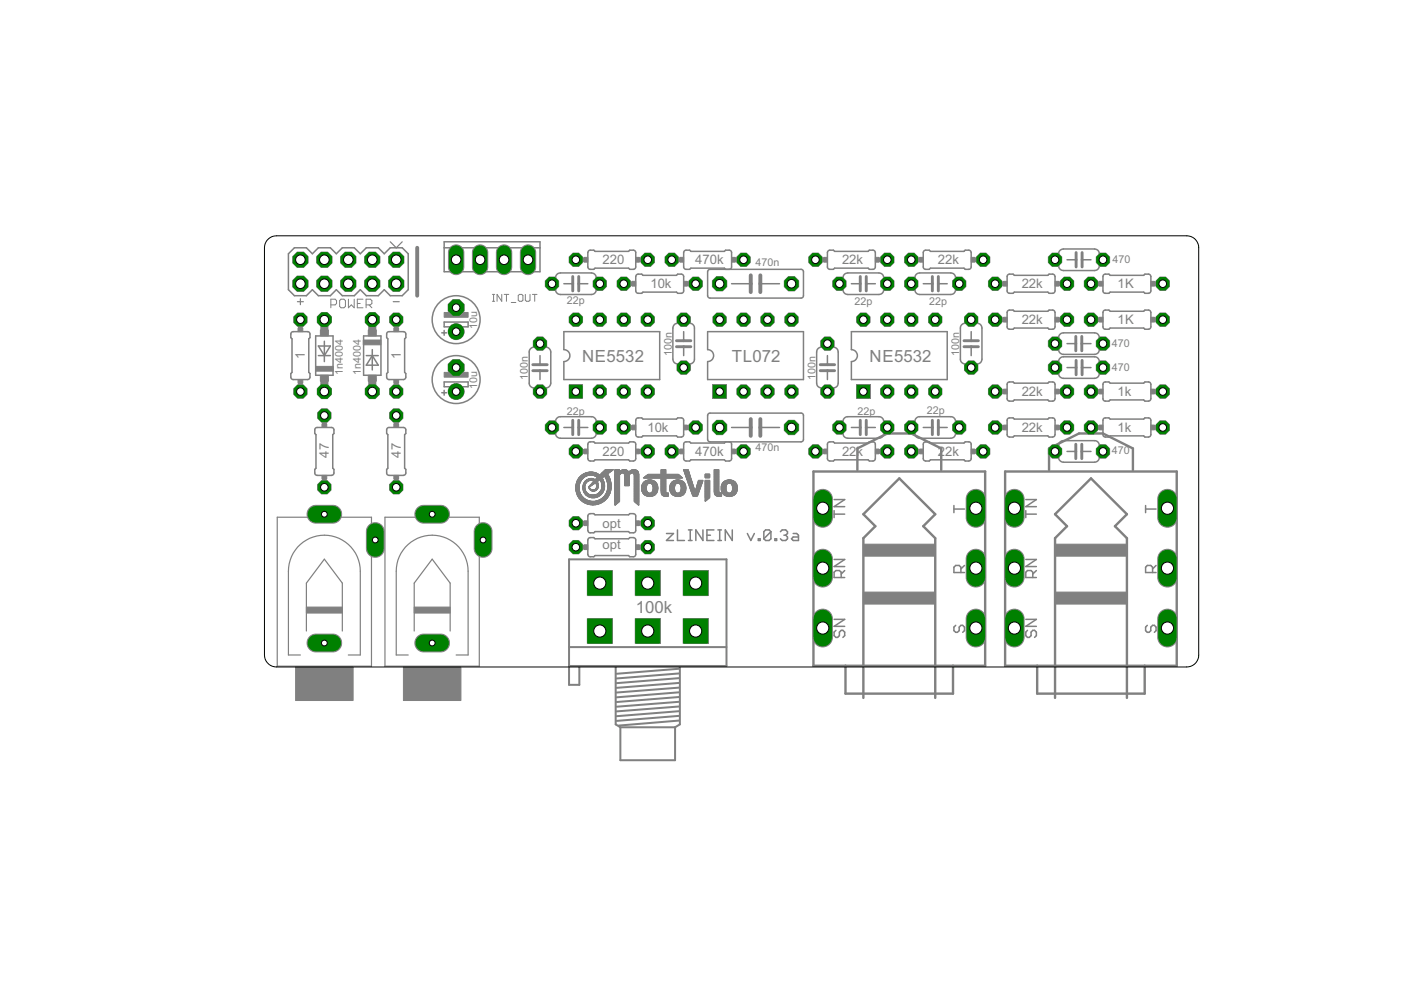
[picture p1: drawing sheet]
<svg xmlns="http://www.w3.org/2000/svg" width="297mm" height="210mm" viewBox="0 0 297 210" stroke-linecap="round" stroke-linejoin="round" font-family="sans-serif">
<defs><g id="words">
<g font-size="4" fill="#808080">
<text x="123.4" y="76.7">NE5532</text>
<text x="155.2" y="76.7">TL072</text>
<text x="184.4" y="76.7">NE5532</text>
<text x="134.8" y="130">100k</text>
</g>
<g font-size="3.1" fill="#808080">
<text x="127.7" y="56">220</text>
<text x="147.4" y="56">470k</text>
<text x="178.5" y="56">22k</text>
<text x="198.8" y="56">22k</text>
<text x="137.9" y="61.1">10k</text>
<text x="216.6" y="61.1">22k</text>
<text x="236.9" y="61.1">1K</text>
<text x="216.6" y="68.7">22k</text>
<text x="236.9" y="68.7">1K</text>
<text x="64.7" y="76.1" transform="rotate(-90 64.7 76.1)">1</text>
<text x="85" y="76.1" transform="rotate(-90 85 76.1)">1</text>
<text x="216.6" y="84">22k</text>
<text x="236.9" y="84">1k</text>
<text x="137.3" y="91.6">10k</text>
<text x="216.6" y="91.6">22k</text>
<text x="236.9" y="91.6">1k</text>
<text x="69.7" y="97.1" transform="rotate(-90 69.7 97.1)">47</text>
<text x="85" y="97.1" transform="rotate(-90 85 97.1)">47</text>
<text x="127.7" y="96.7">220</text>
<text x="147.4" y="96.7">470k</text>
<text x="178.5" y="96.7">22k</text>
<text x="198.8" y="96.7">2</text>
<text x="200.4" y="96.7">2k</text>
<text x="127.7" y="111.9">opt</text>
<text x="127.7" y="116.4">opt</text>
</g>
<g font-size="2.5" fill="#808080">
<text x="160.2" y="56.3">470n</text>
<text x="235.9" y="55.7">470</text>
<text x="120.2" y="64.5">22p</text>
<text x="181.1" y="64.6">22p</text>
<text x="197" y="64.6">22p</text>
<text x="101.1" y="69.7" transform="rotate(-90 101.1 69.7)">10u</text>
<text x="142.4" y="75.4" transform="rotate(-90 142.4 75.4)">100n</text>
<text x="203.4" y="75.4" transform="rotate(-90 203.4 75.4)">100n</text>
<text x="235.7" y="73.5">470</text>
<text x="72.7" y="79.5" transform="rotate(-90 72.7 79.5)">1n4004</text>
<text x="76.5" y="79.5" transform="rotate(-90 76.5 79.5)">1n4004</text>
<text x="101.1" y="82.4" transform="rotate(-90 101.1 82.4)">10u</text>
<text x="111.9" y="80.5" transform="rotate(-90 111.9 80.5)">100n</text>
<text x="172.9" y="80.5" transform="rotate(-90 172.9 80.5)">100n</text>
<text x="235.7" y="78.6">470</text>
<text x="120.2" y="88.1">22p</text>
<text x="181.8" y="88.1">22p</text>
<text x="196.5" y="87.7">22p</text>
<text x="160.2" y="95.7">470n</text>
<text x="235.7" y="96.3">470</text>
</g>
</g></defs>
<g fill="#808080" stroke="#808080" stroke-width=".21">
<path d="M181.6 81.6h2.9v2.8h-2.9z"/>
<path d="M245.9 117.2a2.07 2.07 0 0 1 2.2-.7 2.07 2.07 0 0 1 1.5 1.8v4.3a2.06 2.06 0 0 1-2.1 1.9 2.06 2.06 0 0 1-2-1.9v-4.3z"/>
<path d="M213.5 117.2a2.07 2.07 0 0 1 2.2-.7 2.07 2.07 0 0 1 1.4 1.8v4.3a2.06 2.06 0 0 1-2 1.9 2.06 2.06 0 0 1-2.1-1.9v-4.3z"/>
<path d="M245.9 129.9a2.07 2.07 0 0 1 2.2-.7 2.07 2.07 0 0 1 1.5 1.8v4.3a2.06 2.06 0 0 1-2.1 1.9 2.06 2.06 0 0 1-2-1.9v-4.3z"/>
<path d="M213.5 129.9a2.07 2.07 0 0 1 2.2-.7 2.07 2.07 0 0 1 1.4 1.8v4.3a2.06 2.06 0 0 1-2 1.9 2.06 2.06 0 0 1-2.1-1.9v-4.3z"/>
<path d="M245.9 104.5a2.07 2.07 0 0 1 2.2-.7 2.07 2.07 0 0 1 1.5 1.8v4.3a2.06 2.06 0 0 1-2.1 1.9 2.06 2.06 0 0 1-2-1.9v-4.3z"/>
<path d="M213.5 104.5a2.07 2.07 0 0 1 2.2-.7 2.07 2.07 0 0 1 1.4 1.8v4.3a2.06 2.06 0 0 1-2 1.9 2.06 2.06 0 0 1-2.1-1.9v-4.3z"/>
<path d="M124.5 131.1h5.3v5.3h-5.3z"/>
<path d="M134.7 131.1h5.3v5.3h-5.3z"/>
<path d="M144.8 131.1h5.3v5.3h-5.3z"/>
<path d="M124.5 121h5.3v5.3h-5.3z"/>
<path d="M134.7 121h5.3v5.3h-5.3z"/>
<path d="M144.8 121h5.3v5.3h-5.3z"/>
<path d="M95.4 52.5a1.64 1.64 0 0 1 1.8-.5 1.64 1.64 0 0 1 1.1 1.4v3.4a1.64 1.64 0 0 1-1.6 1.4 1.64 1.64 0 0 1-1.6-1.4v-3.4z"/>
<path d="M100.5 52.5a1.64 1.64 0 0 1 1.8-.5 1.64 1.64 0 0 1 1.1 1.4v3.4a1.64 1.64 0 0 1-1.6 1.4 1.64 1.64 0 0 1-1.6-1.4v-3.4z"/>
<path d="M105.6 52.5a1.64 1.64 0 0 1 1.7-.5 1.64 1.64 0 0 1 1.2 1.4v3.4a1.64 1.64 0 0 1-1.6 1.4 1.64 1.64 0 0 1-1.7-1.4v-3.4z"/>
<path d="M110.7 52.5a1.64 1.64 0 0 1 1.7-.5 1.64 1.64 0 0 1 1.2 1.4v3.4a1.64 1.64 0 0 1-1.6 1.4 1.64 1.64 0 0 1-1.7-1.4v-3.4z"/>
<path d="M205.3 117.2a2.07 2.07 0 0 1 2.2-.7 2.07 2.07 0 0 1 1.5 1.8v4.3a2.06 2.06 0 0 1-2.1 1.9 2.06 2.06 0 0 1-2-1.9v-4.3z"/>
<path d="M172.8 117.2a2.07 2.07 0 0 1 2.2-.7 2.07 2.07 0 0 1 1.5 1.8v4.3a2.06 2.06 0 0 1-2.1 1.9 2.06 2.06 0 0 1-2-1.9v-4.3z"/>
<path d="M205.3 129.9a2.07 2.07 0 0 1 2.2-.7 2.07 2.07 0 0 1 1.5 1.8v4.3a2.06 2.06 0 0 1-2.1 1.9 2.06 2.06 0 0 1-2-1.9v-4.3z"/>
<path d="M172.8 129.9a2.07 2.07 0 0 1 2.2-.7 2.07 2.07 0 0 1 1.5 1.8v4.3a2.06 2.06 0 0 1-2.1 1.9 2.06 2.06 0 0 1-2-1.9v-4.3z"/>
<path d="M205.3 104.5a2.07 2.07 0 0 1 2.2-.7 2.07 2.07 0 0 1 1.5 1.8v4.3a2.06 2.06 0 0 1-2.1 1.9 2.06 2.06 0 0 1-2-1.9v-4.3z"/>
<path d="M172.8 104.5a2.07 2.07 0 0 1 2.2-.7 2.07 2.07 0 0 1 1.5 1.8v4.3a2.06 2.06 0 0 1-2.1 1.9 2.06 2.06 0 0 1-2-1.9v-4.3z"/>
<path d="M65.5 135.1l.6-.4 .7-.2h3.9a1.89 1.89 0 0 1 1.7 1.8 1.89 1.89 0 0 1-1.7 1.9h-3.9a1.89 1.89 0 0 1-1.3-3.1z"/>
<path d="M65.5 107.8l.6-.4 .7-.3h3.9a1.89 1.89 0 0 1 1.7 1.9 1.89 1.89 0 0 1-1.7 1.9h-3.9a1.89 1.89 0 0 1-1.3-3.1z"/>
<path d="M78.1 111.5a1.89 1.89 0 0 1 2-.6 1.89 1.89 0 0 1 1.3 1.6v4a1.89 1.89 0 0 1-1.8 1.7 1.89 1.89 0 0 1-1.9-1.7v-4z"/>
<path d="M88.4 135.1l.6-.4 .7-.2h3.9a1.89 1.89 0 0 1 1.7 1.8 1.89 1.89 0 0 1-1.7 1.9h-3.9a1.89 1.89 0 0 1-1.3-3.1z"/>
<path d="M88.4 107.8l.6-.4 .7-.3h3.9a1.89 1.89 0 0 1 1.7 1.9 1.89 1.89 0 0 1-1.7 1.9h-3.9a1.89 1.89 0 0 1-1.3-3.1z"/>
<path d="M101 111.5a1.89 1.89 0 0 1 2-.6 1.89 1.89 0 0 1 1.3 1.6v4a1.89 1.89 0 0 1-1.9 1.7 1.89 1.89 0 0 1-1.9-1.7v-4z"/>
<path d="M120.7 81.6h2.8v2.8h-2.8z"/>
<path d="M151.2 81.6h2.8v2.8h-2.8z"/>
<path d="M212.8 82.5h.7v1h-.7z"/>
<path d="M223.7 82.5h.8v1h-.8z"/>
<path d="M233.1 82.5h.7v1h-.7z"/>
<path d="M244 82.5h.8v1h-.8z"/>
<path d="M101.3 54.6h1v1h-1z"/>
<path d="M106.4 54.6h1v1h-1z"/>
<path d="M111.4 54.6h1.1v1h-1.1z"/>
<path d="M96.2 54.6h1v1h-1z"/>
<path d="M233.1 90.1h.7v1h-.7z"/>
<path d="M244 90.1h.8v1h-.8z"/>
<path d="M62.7 141.4h12.2v7.1h-12.2z"/>
<path d="M65 128.7h7.6v1.3h-7.6z"/>
<path d="M85.5 141.4h12.2v7.1h-12.2z"/>
<path d="M87.8 128.7h7.6v1.3h-7.6z"/>
<path d="M123.9 95.2h.7v1h-.7z"/>
<path d="M134.8 95.2h.8v1h-.8z"/>
<path d="M233.1 59.6h.7v1.1h-.7z"/>
<path d="M244 59.6h.8v1.1h-.8z"/>
<path d="M233.1 67.3h.7v1h-.7z"/>
<path d="M244 67.3h.8v1h-.8z"/>
<path d="M212.8 90.1h.7v1h-.7z"/>
<path d="M223.7 90.1h.8v1h-.8z"/>
<path d="M205.9 95.2h.8v1h-.8z"/>
<path d="M195 95.2h.7v1h-.7z"/>
<path d="M174.7 95.2h.7v1h-.7z"/>
<path d="M185.6 95.2h.8v1h-.8z"/>
<path d="M212.8 59.6h.7v1.1h-.7z"/>
<path d="M223.7 59.6h.8v1.1h-.8z"/>
<path d="M212.8 67.3h.7v1h-.7z"/>
<path d="M223.7 67.3h.8v1h-.8z"/>
<path d="M205.9 54.6h.8v1h-.8z"/>
<path d="M195 54.6h.7v1h-.7z"/>
<path d="M174.7 54.6h.7v1h-.7z"/>
<path d="M185.6 54.6h.8v1h-.8z"/>
<path d="M134 90.1h.8v1h-.8z"/>
<path d="M144.9 90.1h.8v1h-.8z"/>
<path d="M123.9 54.6h.7v1h-.7z"/>
<path d="M134.8 54.6h.8v1h-.8z"/>
<path d="M134 59.6h.8v1.1h-.8z"/>
<path d="M144.9 59.6h.8v1.1h-.8z"/>
<path d="M144.2 95.2h.7v1h-.7z"/>
<path d="M155.1 95.2h.8v1h-.8z"/>
<path d="M144.2 54.6h.7v1h-.7z"/>
<path d="M155.1 54.6h.8v1h-.8z"/>
<path d="M68.3 100.8h1v.8h-1z"/>
<path d="M68.3 89.9h1v.7h-1z"/>
<path d="M83.5 100.8h1v.8h-1z"/>
<path d="M83.5 89.9h1v.7h-1z"/>
<path d="M63.2 80.5h1v.7h-1z"/>
<path d="M63.2 69.6h1v.7h-1z"/>
<path d="M83.5 80.5h1v.7h-1z"/>
<path d="M83.5 69.6h1v.7h-1z"/>
<path d="M66.9 77.7h3.8v1h-3.8z"/>
<path d="M67.9 70h1.7v1.2h-1.7z"/>
<path d="M67.9 79.6h1.7v1.2h-1.7z"/>
<path d="M77 72.1h3.8v1h-3.8z"/>
<path d="M78.1 79.6h1.7v1.2h-1.7z"/>
<path d="M78.1 70h1.7v1.2h-1.7z"/>
<path d="M130.4 107l.1 .1z"/>
<path d="M135.3 107l.1 .1z"/>
<path d="M125.2 107h1z"/>
<path d="M130.4 107h.2z"/>
<path d="M135.3 107h.1z"/>
<path d="M124.9 107h1.6z"/>
<path d="M130.3 107h.3z"/>
<path d="M135.2 107h.2z"/>
<path d="M124.8 106.9l1.9 .1z"/>
<path d="M130.4 106.9l.2 .1z"/>
<path d="M135.2 106.9l.2 .1z"/>
<path d="M124.6 106.9h2.2z"/>
<path d="M130.3 106.9h.4z"/>
<path d="M135.1 106.9h.3z"/>
<path d="M124.5 106.8l2.5 .1z"/>
<path d="M130.4 106.8l.3 .1z"/>
<path d="M135.1 106.8l.3 .1z"/>
<path d="M124.4 106.8h2.7z"/>
<path d="M130.4 106.8h.4z"/>
<path d="M135 106.8h.4z"/>
<path d="M124.3 106.7l2.9 .1z"/>
<path d="M130.4 106.7l.4 .1z"/>
<path d="M135 106.7l.4 .1z"/>
<path d="M124.2 106.7l3.1 .1z"/>
<path d="M130.4 106.7l.5 .1z"/>
<path d="M124.1 106.7h3.3z"/>
<path d="M130.4 106.7h.5z"/>
<path d="M134.9 106.7h.5z"/>
<path d="M124 106.6l3.4 .1z"/>
<path d="M130.4 106.6l.6 .1z"/>
<path d="M134.8 106.6l.6 .1z"/>
<path d="M124 106.6h3.5z"/>
<path d="M130.4 106.6h.6z"/>
<path d="M134.8 106.6h.6z"/>
<path d="M123.9 106.6h3.7z"/>
<path d="M130.4 106.6h.7z"/>
<path d="M123.8 106.5l3.9 .1z"/>
<path d="M130.4 106.5l.7 .1z"/>
<path d="M134.7 106.5l.7 .1z"/>
<path d="M123.7 106.5h4z"/>
<path d="M130.4 106.5h.8z"/>
<path d="M134.7 106.5h.7z"/>
<path d="M123.7 106.4l4.1 .1z"/>
<path d="M130.4 106.4l.8 .1z"/>
<path d="M134.6 106.4l.8 .1z"/>
<path d="M123.6 106.4h4.2z"/>
<path d="M130.3 106.4h.9z"/>
<path d="M134.6 106.4h.8z"/>
<path d="M123.5 106.4h4.4z"/>
<path d="M130.4 106.4h.9z"/>
<path d="M134.5 106.4h.9z"/>
<path d="M123.5 106.3l4.5 .1z"/>
<path d="M130.3 106.3l1.1 .1z"/>
<path d="M134.5 106.3l.9 .1z"/>
<path d="M123.4 106.3h4.6z"/>
<path d="M130.4 106.3h1z"/>
<path d="M134.5 106.3h.9z"/>
<path d="M123.4 106.2l1.9 .1z"/>
<path d="M126.2 106.2l1.9 .1z"/>
<path d="M130.3 106.2l1.1 .1z"/>
<path d="M134.5 106.2l.9 .1z"/>
<path d="M123.4 106.2h1.7z"/>
<path d="M126.4 106.2h1.7z"/>
<path d="M130.4 106.2h1z"/>
<path d="M134.5 106.2h.9z"/>
<path d="M149.5 106.2h.1z"/>
<path d="M123.3 106.2h1.6z"/>
<path d="M126.6 106.2h1.6z"/>
<path d="M130.3 106.2h1.1z"/>
<path d="M149.5 106.2h.2z"/>
<path d="M123.3 106.1l1.5 .1z"/>
<path d="M126.7 106.1l1.5 .1z"/>
<path d="M130.4 106.1l1 .1z"/>
<path d="M134.5 106.1l.9 .1z"/>
<path d="M149.5 106.1l.2 .1z"/>
<path d="M123.2 106.1h1.4z"/>
<path d="M126.8 106.1h1.5z"/>
<path d="M130.3 106.1h1.1z"/>
<path d="M134.5 106.1h.9z"/>
<path d="M149.5 106.1h.3z"/>
<path d="M123.2 106l1.4 .1z"/>
<path d="M126.9 106l1.4 .1z"/>
<path d="M130.4 106l1 .1z"/>
<path d="M134.5 106l.9 .1z"/>
<path d="M149.5 106l.3 .1z"/>
<path d="M123.1 106h1.3z"/>
<path d="M127 106h1.4z"/>
<path d="M130.3 106h1.1z"/>
<path d="M134.5 106h.9z"/>
<path d="M149.5 106h.4z"/>
<path d="M127.1 106h1.3z"/>
<path d="M130.4 106h1z"/>
<path d="M123 105.9l1.3 .1z"/>
<path d="M127.2 105.9l1.2 .1z"/>
<path d="M130.3 105.9l1.1 .1z"/>
<path d="M134.5 105.9l.9 .1z"/>
<path d="M149.5 105.9l.4 .1z"/>
<path d="M123 105.9h1.2z"/>
<path d="M127.3 105.9h1.2z"/>
<path d="M130.4 105.9h1z"/>
<path d="M134.5 105.9h.9z"/>
<path d="M149.5 105.9h.5z"/>
<path d="M123 105.8l1.1 .1z"/>
<path d="M127.3 105.8l1.2 .1z"/>
<path d="M130.3 105.8l1.1 .1z"/>
<path d="M134.5 105.8l.9 .1z"/>
<path d="M149.5 105.8l.5 .1z"/>
<path d="M123 105.8h1.1z"/>
<path d="M127.4 105.8h1.1z"/>
<path d="M130.4 105.8h1z"/>
<path d="M134.5 105.8h.9z"/>
<path d="M149.5 105.8h.6z"/>
<path d="M122.9 105.7l1.1 .1z"/>
<path d="M127.5 105.7l1.1 .1z"/>
<path d="M130.3 105.7l1.1 .1z"/>
<path d="M134.5 105.7l.9 .1z"/>
<path d="M149.5 105.7l.7 .1z"/>
<path d="M122.9 105.7h1.1z"/>
<path d="M127.5 105.7h1.1z"/>
<path d="M130.4 105.7h1z"/>
<path d="M134.5 105.7h.9z"/>
<path d="M149.5 105.7h.7z"/>
<path d="M122.8 105.7h1.1z"/>
<path d="M127.6 105.7h1.1z"/>
<path d="M130.3 105.7h1.1z"/>
<path d="M122.8 105.6l1.1 .1z"/>
<path d="M127.6 105.6l1.1 .1z"/>
<path d="M130.4 105.6l1 .1z"/>
<path d="M134.5 105.6l.9 .1z"/>
<path d="M149.5 105.6l.8 .1z"/>
<path d="M122.7 105.6h1.1z"/>
<path d="M127.7 105.6h1z"/>
<path d="M130.3 105.6h1.1z"/>
<path d="M134.5 105.6h.9z"/>
<path d="M149.5 105.6h.8z"/>
<path d="M127.7 105.6h1.1z"/>
<path d="M130.4 105.6h1z"/>
<path d="M149.5 105.6h.9z"/>
<path d="M122.7 105.5l1 .1z"/>
<path d="M125.4 105.5l.7 .1z"/>
<path d="M127.7 105.5l1.1 .1z"/>
<path d="M130.3 105.5l1.1 .1z"/>
<path d="M134.5 105.5l.9 .1z"/>
<path d="M149.5 105.5l.9 .1z"/>
<path d="M122.7 105.5h1z"/>
<path d="M125.2 105.5h1.1z"/>
<path d="M127.8 105.5h1z"/>
<path d="M130.4 105.5h1z"/>
<path d="M134.5 105.5h.9z"/>
<path d="M149.5 105.5h1z"/>
<path d="M122.7 105.4l1 .1z"/>
<path d="M125.1 105.4l1.4 .1z"/>
<path d="M127.9 105.4l.9 .1z"/>
<path d="M130.3 105.4l1.1 .1z"/>
<path d="M134.5 105.4l.9 .1z"/>
<path d="M149.5 105.4l1 .1z"/>
<path d="M122.6 105.4h1z"/>
<path d="M124.9 105.4h1.7z"/>
<path d="M127.9 105.4h1z"/>
<path d="M130.4 105.4h1z"/>
<path d="M134.5 105.4h.9z"/>
<path d="M149.5 105.4h1z"/>
<path d="M122.6 105.3l1 .1z"/>
<path d="M124.9 105.3l1.8 .1z"/>
<path d="M128 105.3l.9 .1z"/>
<path d="M130.3 105.3l1.1 .1z"/>
<path d="M134.5 105.3l.9 .1z"/>
<path d="M149.5 105.3l1 .1z"/>
<path d="M122.6 105.3h.9z"/>
<path d="M124.8 105.3h2z"/>
<path d="M128 105.3h.9z"/>
<path d="M130.4 105.3h1z"/>
<path d="M134.5 105.3h.9z"/>
<path d="M149.5 105.3h1z"/>
<path d="M124.7 105.3h2.1z"/>
<path d="M128 105.3h1z"/>
<path d="M130.3 105.3h1.1z"/>
<path d="M122.6 105.2l.8 .1z"/>
<path d="M124.6 105.2l2.4 .1z"/>
<path d="M128.1 105.2l.9 .1z"/>
<path d="M130.4 105.2l1 .1z"/>
<path d="M134.5 105.2l.9 .1z"/>
<path d="M149.5 105.2l1 .1z"/>
<path d="M122.5 105.2h.9z"/>
<path d="M124.5 105.2h2.5z"/>
<path d="M128.1 105.2h.9z"/>
<path d="M130.3 105.2h1.1z"/>
<path d="M134.5 105.2h.9z"/>
<path d="M137.3 105.2h.9z"/>
<path d="M140.9 105.2h.6z"/>
<path d="M143.3 105.2h.8z"/>
<path d="M149.5 105.2h1z"/>
<path d="M152.2 105.2h.6z"/>
<path d="M154.2 105.2h.8z"/>
<path d="M124.5 105.2h2.6z"/>
<path d="M128.2 105.2h.9z"/>
<path d="M130.4 105.2h1z"/>
<path d="M137.2 105.2h1.1z"/>
<path d="M140.7 105.2h1z"/>
<path d="M143.1 105.2h1.2z"/>
<path d="M152 105.2h1z"/>
<path d="M154.1 105.2h1.1z"/>
<path d="M122.5 105.1l.9 .1z"/>
<path d="M124.4 105.1l2.7 .1z"/>
<path d="M128.2 105.1l.9 .1z"/>
<path d="M130.3 105.1l1.1 .1z"/>
<path d="M134.5 105.1l.9 .1z"/>
<path d="M137 105.1l1.5 .1z"/>
<path d="M140.6 105.1l1.1 .1z"/>
<path d="M143 105.1l1.4 .1z"/>
<path d="M146.9 105.1l1 .1z"/>
<path d="M149.5 105.1l1 .1z"/>
<path d="M151.9 105.1l1.1 .1z"/>
<path d="M153.9 105.1l1.4 .1z"/>
<path d="M122.5 105.1h.8z"/>
<path d="M124.4 105.1h2.8z"/>
<path d="M128.2 105.1h.9z"/>
<path d="M130.4 105.1h1z"/>
<path d="M134.5 105.1h.9z"/>
<path d="M136.9 105.1h1.7z"/>
<path d="M140.6 105.1h1.1z"/>
<path d="M142.9 105.1h1.7z"/>
<path d="M146.9 105.1h1z"/>
<path d="M149.5 105.1h1z"/>
<path d="M151.8 105.1h1.2z"/>
<path d="M153.8 105.1h1.6z"/>
<path d="M122.4 105l.9 .1z"/>
<path d="M124.4 105l2.8 .1z"/>
<path d="M128.2 105l.9 .1z"/>
<path d="M130.3 105l1.1 .1z"/>
<path d="M134.5 105l.9 .1z"/>
<path d="M136.8 105l1.9 .1z"/>
<path d="M140.5 105l1.2 .1z"/>
<path d="M142.8 105l1.8 .1z"/>
<path d="M146.8 105l1.1 .1z"/>
<path d="M149.5 105l1 .1z"/>
<path d="M151.8 105l1.2 .1z"/>
<path d="M153.7 105l1.8 .1z"/>
<path d="M122.4 105h.9z"/>
<path d="M124.3 105h3z"/>
<path d="M128.3 105h.8z"/>
<path d="M130.4 105h1z"/>
<path d="M134.5 105h.9z"/>
<path d="M136.8 105h1.9z"/>
<path d="M140.4 105h1.3z"/>
<path d="M142.8 105h1.9z"/>
<path d="M146.8 105h1.1z"/>
<path d="M149.5 105h1z"/>
<path d="M151.7 105h1.3z"/>
<path d="M153.6 105h2z"/>
<path d="M122.4 104.9l.8 .1z"/>
<path d="M124.2 104.9l3.1 .1z"/>
<path d="M128.3 104.9l.9 .1z"/>
<path d="M130.3 104.9l1.1 .1z"/>
<path d="M134.5 104.9l.9 .1z"/>
<path d="M136.7 104.9l2.1 .1z"/>
<path d="M140.4 104.9l1.3 .1z"/>
<path d="M142.7 104.9l2.1 .1z"/>
<path d="M146.8 104.9l1.1 .1z"/>
<path d="M149.5 104.9l1 .1z"/>
<path d="M151.7 104.9l1.3 .1z"/>
<path d="M153.6 104.9l2 .1z"/>
<path d="M124.2 104.9l1.1 .1z"/>
<path d="M126.1 104.9l1.3 .1z"/>
<path d="M130.4 104.9l1 .1z"/>
<path d="M136.7 104.9l2.2 .1z"/>
<path d="M142.6 104.9l2.2 .1z"/>
<path d="M146.8 104.9l1.2 .1z"/>
<path d="M151.6 104.9l1.4 .1z"/>
<path d="M153.5 104.9l2.2 .1z"/>
<path d="M122.4 104.9h.8z"/>
<path d="M124.1 104.9h1z"/>
<path d="M126.2 104.9h1.2z"/>
<path d="M128.4 104.9h.8z"/>
<path d="M130.3 104.9h1.1z"/>
<path d="M134.5 104.9h.9z"/>
<path d="M136.6 104.9h2.3z"/>
<path d="M140.3 104.9h1.4z"/>
<path d="M142.6 104.9h2.3z"/>
<path d="M146.8 104.9h1.2z"/>
<path d="M149.5 104.9h1z"/>
<path d="M151.6 104.9h1.4z"/>
<path d="M153.5 104.9h2.3z"/>
<path d="M122.4 104.8l.8 .1z"/>
<path d="M124.2 104.8l.9 .1z"/>
<path d="M126.4 104.8l1.1 .1z"/>
<path d="M128.4 104.8l.8 .1z"/>
<path d="M130.4 104.8l1 .1z"/>
<path d="M134.5 104.8l.9 .1z"/>
<path d="M136.5 104.8l2.5 .1z"/>
<path d="M140.3 104.8l1.4 .1z"/>
<path d="M142.5 104.8l2.4 .1z"/>
<path d="M146.8 104.8l1.2 .1z"/>
<path d="M149.5 104.8l1 .1z"/>
<path d="M151.6 104.8l1.4 .1z"/>
<path d="M153.4 104.8l2.4 .1z"/>
<path d="M122.3 104.8h.8z"/>
<path d="M124.1 104.8h.8z"/>
<path d="M126.5 104.8h1z"/>
<path d="M128.4 104.8h.8z"/>
<path d="M130.3 104.8h1.1z"/>
<path d="M134.5 104.8h.9z"/>
<path d="M136.5 104.8h2.5z"/>
<path d="M140.3 104.8h1.4z"/>
<path d="M142.5 104.8h2.5z"/>
<path d="M146.8 104.8h1.2z"/>
<path d="M149.5 104.8h1z"/>
<path d="M151.6 104.8h1.4z"/>
<path d="M153.4 104.8h2.5z"/>
<path d="M124.1 104.8h.7z"/>
<path d="M126.6 104.8h.9z"/>
<path d="M130.4 104.8h1z"/>
<path d="M122.3 104.7l.8 .1z"/>
<path d="M124 104.7l.8 .1z"/>
<path d="M126.6 104.7l1 .1z"/>
<path d="M128.4 104.7l.8 .1z"/>
<path d="M130.3 104.7l1.1 .1z"/>
<path d="M134.5 104.7l.9 .1z"/>
<path d="M136.4 104.7l2.7 .1z"/>
<path d="M140.3 104.7l1.4 .1z"/>
<path d="M142.4 104.7l2.6 .1z"/>
<path d="M146.7 104.7l1.3 .1z"/>
<path d="M149.5 104.7l1 .1z"/>
<path d="M151.5 104.7l1.5 .1z"/>
<path d="M153.3 104.7l2.6 .1z"/>
<path d="M122.3 104.7h.8z"/>
<path d="M124 104.7h.7z"/>
<path d="M126.7 104.7h.9z"/>
<path d="M128.5 104.7h.8z"/>
<path d="M130.4 104.7h1z"/>
<path d="M134.5 104.7h.9z"/>
<path d="M136.4 104.7h2.7z"/>
<path d="M140.2 104.7h1.5z"/>
<path d="M142.4 104.7h2.7z"/>
<path d="M146.7 104.7h1.3z"/>
<path d="M149.5 104.7h1z"/>
<path d="M151.5 104.7h1.5z"/>
<path d="M153.3 104.7h2.7z"/>
<path d="M122.3 104.6l.7 .1z"/>
<path d="M124 104.6l.6 .1z"/>
<path d="M126.7 104.6l.9 .1z"/>
<path d="M128.5 104.6l.8 .1z"/>
<path d="M130.3 104.6l1.1 .1z"/>
<path d="M134.5 104.6l.9 .1z"/>
<path d="M136.4 104.6l2.7 .1z"/>
<path d="M140.2 104.6l1.5 .1z"/>
<path d="M142.4 104.6l2.7 .1z"/>
<path d="M146.7 104.6l1.3 .1z"/>
<path d="M149.5 104.6l1 .1z"/>
<path d="M151.5 104.6l1.5 .1z"/>
<path d="M153.2 104.6l2.8 .1z"/>
<path d="M122.3 104.6h.7z"/>
<path d="M124 104.6h.6z"/>
<path d="M126.8 104.6h.9z"/>
<path d="M128.5 104.6h.8z"/>
<path d="M130.4 104.6h1z"/>
<path d="M134.5 104.6h.9z"/>
<path d="M136.4 104.6h2.7z"/>
<path d="M140.2 104.6h1.5z"/>
<path d="M142.3 104.6h2.8z"/>
<path d="M146.7 104.6h1.4z"/>
<path d="M149.5 104.6h1z"/>
<path d="M151.5 104.6h1.5z"/>
<path d="M153.2 104.6h2.8z"/>
<path d="M122.2 104.6h.8z"/>
<path d="M123.9 104.6h.7z"/>
<path d="M126.9 104.6h.8z"/>
<path d="M130.3 104.6h1.1z"/>
<path d="M136.3 104.6h2.9z"/>
<path d="M142.3 104.6h2.9z"/>
<path d="M122.2 104.5l.8 .1z"/>
<path d="M123.9 104.5l.6 .1z"/>
<path d="M126.9 104.5l.8 .1z"/>
<path d="M128.6 104.5l.8 .1z"/>
<path d="M130.4 104.5l1 .1z"/>
<path d="M134.5 104.5l.9 .1z"/>
<path d="M136.3 104.5l1.3 .1z"/>
<path d="M137.9 104.5l1.3 .1z"/>
<path d="M140.2 104.5l1.2 .1z"/>
<path d="M141.5 104.5l.2 .1z"/>
<path d="M142.3 104.5l1.3 .1z"/>
<path d="M143.9 104.5l1.3 .1z"/>
<path d="M146.7 104.5l1.4 .1z"/>
<path d="M149.5 104.5l1 .1z"/>
<path d="M151.5 104.5l1.5 .1z"/>
<path d="M153.2 104.5l1.3 .1z"/>
<path d="M154.8 104.5l1.3 .1z"/>
<path d="M122.2 104.5h.8z"/>
<path d="M123.8 104.5h.7z"/>
<path d="M127 104.5h.8z"/>
<path d="M128.6 104.5h.8z"/>
<path d="M130.3 104.5h1.1z"/>
<path d="M134.5 104.5h.9z"/>
<path d="M136.3 104.5h1.2z"/>
<path d="M138 104.5h1.2z"/>
<path d="M140.2 104.5h1.1z"/>
<path d="M142.2 104.5h1.2z"/>
<path d="M144 104.5h1.2z"/>
<path d="M146.6 104.5h1.5z"/>
<path d="M149.5 104.5h1z"/>
<path d="M151.5 104.5h1.1z"/>
<path d="M153.1 104.5h1.2z"/>
<path d="M154.9 104.5h1.2z"/>
<path d="M122.2 104.4l.8 .1z"/>
<path d="M123.8 104.4l.6 .1z"/>
<path d="M127 104.4l.8 .1z"/>
<path d="M128.6 104.4l.7 .1z"/>
<path d="M130.4 104.4l1 .1z"/>
<path d="M134.5 104.4l.9 .1z"/>
<path d="M136.2 104.4l1.2 .1z"/>
<path d="M138.1 104.4l1.2 .1z"/>
<path d="M140.2 104.4l1 .1z"/>
<path d="M142.2 104.4l1.1 .1z"/>
<path d="M144.1 104.4l1.1 .1z"/>
<path d="M146.6 104.4l1.5 .1z"/>
<path d="M149.5 104.4l1 .1z"/>
<path d="M151.5 104.4l1 .1z"/>
<path d="M153.1 104.4l1.2 .1z"/>
<path d="M155 104.4l1.1 .1z"/>
<path d="M122.2 104.4h.8z"/>
<path d="M123.8 104.4h.6z"/>
<path d="M127 104.4h.8z"/>
<path d="M128.6 104.4h.7z"/>
<path d="M130.3 104.4h1.1z"/>
<path d="M134.5 104.4h.9z"/>
<path d="M136.2 104.4h1.2z"/>
<path d="M138.2 104.4h1.1z"/>
<path d="M140.2 104.4h1z"/>
<path d="M142.2 104.4h1.1z"/>
<path d="M144.1 104.4h1.1z"/>
<path d="M146.6 104.4h1.5z"/>
<path d="M149.5 104.4h1z"/>
<path d="M151.4 104.4h1.1z"/>
<path d="M153.1 104.4h1.1z"/>
<path d="M155 104.4h1.1z"/>
<path d="M127.1 104.4h.7z"/>
<path d="M128.6 104.4h.8z"/>
<path d="M130.4 104.4h1z"/>
<path d="M136.2 104.4h1.1z"/>
<path d="M144.2 104.4h1.1z"/>
<path d="M146.6 104.4h1.6z"/>
<path d="M151.5 104.4h1z"/>
<path d="M155.1 104.4h1.1z"/>
<path d="M122.2 104.3l.7 .1z"/>
<path d="M123.8 104.3l.5 .1z"/>
<path d="M127.1 104.3l.7 .1z"/>
<path d="M128.6 104.3l.8 .1z"/>
<path d="M130.3 104.3l1.1 .1z"/>
<path d="M134.5 104.3l.9 .1z"/>
<path d="M136.2 104.3l1.1 .1z"/>
<path d="M138.2 104.3l1.1 .1z"/>
<path d="M140.2 104.3l1 .1z"/>
<path d="M142.2 104.3l1.1 .1z"/>
<path d="M144.2 104.3l1.1 .1z"/>
<path d="M146.6 104.3l1.6 .1z"/>
<path d="M149.5 104.3l1 .1z"/>
<path d="M151.4 104.3l1 .1z"/>
<path d="M153 104.3l1.1 .1z"/>
<path d="M155.1 104.3l1.1 .1z"/>
<path d="M122.2 104.3h.7z"/>
<path d="M123.8 104.3h.5z"/>
<path d="M127.1 104.3h.8z"/>
<path d="M128.6 104.3h.8z"/>
<path d="M130.4 104.3h1z"/>
<path d="M134.5 104.3h.9z"/>
<path d="M136.2 104.3h1z"/>
<path d="M138.3 104.3h1z"/>
<path d="M140.2 104.3h1z"/>
<path d="M142.2 104.3h1z"/>
<path d="M144.2 104.3h1.1z"/>
<path d="M146.6 104.3h1.6z"/>
<path d="M149.5 104.3h1z"/>
<path d="M151.4 104.3h1z"/>
<path d="M153 104.3h1.1z"/>
<path d="M155.2 104.3h1z"/>
<path d="M122.2 104.2l.7 .1z"/>
<path d="M123.7 104.2l.6 .1z"/>
<path d="M127.2 104.2l.7 .1z"/>
<path d="M128.7 104.2l.7 .1z"/>
<path d="M130.3 104.2l1.1 .1z"/>
<path d="M134.5 104.2l.9 .1z"/>
<path d="M136.1 104.2l1.1 .1z"/>
<path d="M138.3 104.2l1.1 .1z"/>
<path d="M140.2 104.2l1 .1z"/>
<path d="M142.1 104.2l1.1 .1z"/>
<path d="M144.3 104.2l1 .1z"/>
<path d="M146.6 104.2l1.6 .1z"/>
<path d="M149.5 104.2l1 .1z"/>
<path d="M151.4 104.2l1 .1z"/>
<path d="M153 104.2l1.1 .1z"/>
<path d="M155.2 104.2l1 .1z"/>
<path d="M122.2 104.2h.7z"/>
<path d="M123.7 104.2h.5z"/>
<path d="M127.2 104.2h.7z"/>
<path d="M128.7 104.2h.7z"/>
<path d="M130.4 104.2h1z"/>
<path d="M134.5 104.2h.9z"/>
<path d="M136.1 104.2h1.1z"/>
<path d="M138.3 104.2h1.1z"/>
<path d="M140.2 104.2h1z"/>
<path d="M142.1 104.2h1.1z"/>
<path d="M144.3 104.2h1z"/>
<path d="M146.6 104.2h.8z"/>
<path d="M147.4 104.2h.8z"/>
<path d="M149.5 104.2h1z"/>
<path d="M151.4 104.2h1z"/>
<path d="M153 104.2h1.1z"/>
<path d="M155.2 104.2h1.1z"/>
<path d="M130.3 104.2h1.1z"/>
<path d="M142.1 104.2h1z"/>
<path d="M146.5 104.2h.9z"/>
<path d="M122.2 104.1l.7 .1z"/>
<path d="M123.7 104.1l.5 .1z"/>
<path d="M125.7 104.1l.2 .1z"/>
<path d="M127.3 104.1l.7 .1z"/>
<path d="M128.7 104.1l.8 .1z"/>
<path d="M130.4 104.1l1 .1z"/>
<path d="M134.5 104.1l.9 .1z"/>
<path d="M136.1 104.1l1.1 .1z"/>
<path d="M138.4 104.1l1 .1z"/>
<path d="M140.2 104.1l1 .1z"/>
<path d="M142.1 104.1l1 .1z"/>
<path d="M144.3 104.1l1.1 .1z"/>
<path d="M146.5 104.1l.9 .1z"/>
<path d="M147.4 104.1l.8 .1z"/>
<path d="M149.5 104.1l1 .1z"/>
<path d="M151.4 104.1l1 .1z"/>
<path d="M153 104.1l1 .1z"/>
<path d="M155.2 104.1l1 .1z"/>
<path d="M122.1 104.1h.8z"/>
<path d="M123.7 104.1h.5z"/>
<path d="M125.5 104.1h.6z"/>
<path d="M127.3 104.1h.7z"/>
<path d="M128.7 104.1h.8z"/>
<path d="M130.3 104.1h1.1z"/>
<path d="M134.5 104.1h.9z"/>
<path d="M136.1 104.1h1z"/>
<path d="M138.4 104.1h1z"/>
<path d="M140.1 104.1h1.1z"/>
<path d="M142.1 104.1h1z"/>
<path d="M144.4 104.1h1z"/>
<path d="M146.5 104.1h.8z"/>
<path d="M147.4 104.1h.8z"/>
<path d="M149.5 104.1h1z"/>
<path d="M151.4 104.1h1z"/>
<path d="M153 104.1h1z"/>
<path d="M155.2 104.1h1z"/>
<path d="M122.1 104l.8 .1z"/>
<path d="M123.7 104l.4 .1z"/>
<path d="M125.4 104l.8 .1z"/>
<path d="M127.4 104l.6 .1z"/>
<path d="M128.7 104l.8 .1z"/>
<path d="M130.4 104l1 .1z"/>
<path d="M134.5 104l.9 .1z"/>
<path d="M136.1 104l1 .1z"/>
<path d="M138.4 104l1 .1z"/>
<path d="M140.2 104l1 .1z"/>
<path d="M142.1 104l1 .1z"/>
<path d="M144.4 104l1 .1z"/>
<path d="M146.5 104l.8 .1z"/>
<path d="M147.4 104l.9 .1z"/>
<path d="M149.5 104l1 .1z"/>
<path d="M151.4 104l1 .1z"/>
<path d="M153 104l1 .1z"/>
<path d="M155.3 104l1 .1z"/>
<path d="M122.1 104h.7z"/>
<path d="M123.7 104h.5z"/>
<path d="M125.3 104h1z"/>
<path d="M127.4 104h.6z"/>
<path d="M128.8 104h.7z"/>
<path d="M130.3 104h1.1z"/>
<path d="M134.5 104h.9z"/>
<path d="M136.1 104h1z"/>
<path d="M138.4 104h1z"/>
<path d="M140.1 104h1.1z"/>
<path d="M142 104h1z"/>
<path d="M144.4 104h1z"/>
<path d="M146.5 104h.8z"/>
<path d="M147.4 104h.9z"/>
<path d="M149.5 104h1z"/>
<path d="M151.4 104h1z"/>
<path d="M153 104h1z"/>
<path d="M155.3 104h1z"/>
<path d="M122.1 103.9l.7 .1z"/>
<path d="M123.7 103.9l.4 .1z"/>
<path d="M125.2 103.9l1.2 .1z"/>
<path d="M127.4 103.9l.6 .1z"/>
<path d="M128.8 103.9l.7 .1z"/>
<path d="M130.4 103.9l1 .1z"/>
<path d="M134.5 103.9l.9 .1z"/>
<path d="M136.1 103.9l1 .1z"/>
<path d="M138.4 103.9l1 .1z"/>
<path d="M140.2 103.9l1 .1z"/>
<path d="M142 103.9l1.1 .1z"/>
<path d="M144.4 103.9l1 .1z"/>
<path d="M146.5 103.9l.8 .1z"/>
<path d="M147.5 103.9l.8 .1z"/>
<path d="M149.5 103.9l1 .1z"/>
<path d="M151.4 103.9l1 .1z"/>
<path d="M153 103.9l1 .1z"/>
<path d="M155.3 103.9l1 .1z"/>
<path d="M122.1 103.9h.7z"/>
<path d="M123.7 103.9h.4z"/>
<path d="M125.2 103.9h1.2z"/>
<path d="M127.4 103.9h.6z"/>
<path d="M128.8 103.9h.7z"/>
<path d="M130.3 103.9h1.1z"/>
<path d="M134.5 103.9h.9z"/>
<path d="M136.1 103.9h1z"/>
<path d="M138.4 103.9h1z"/>
<path d="M140.1 103.9h1.1z"/>
<path d="M142 103.9h1z"/>
<path d="M144.4 103.9h1z"/>
<path d="M146.4 103.9h.9z"/>
<path d="M147.5 103.9h.8z"/>
<path d="M149.5 103.9h1z"/>
<path d="M151.4 103.9h1z"/>
<path d="M152.9 103.9h1.1z"/>
<path d="M155.3 103.9h1z"/>
<path d="M125.2 103.9h1.3z"/>
<path d="M130.4 103.9h1z"/>
<path d="M140.2 103.9h1z"/>
<path d="M153 103.9h.9z"/>
<path d="M122.1 103.8l.7 .1z"/>
<path d="M123.6 103.8l.5 .1z"/>
<path d="M125.1 103.8l.5 .1z"/>
<path d="M125.8 103.8l.7 .1z"/>
<path d="M127.4 103.8l.7 .1z"/>
<path d="M128.8 103.8l.7 .1z"/>
<path d="M130.3 103.8l1.1 .1z"/>
<path d="M134.5 103.8l.9 .1z"/>
<path d="M136.1 103.8l1 .1z"/>
<path d="M138.4 103.8l1 .1z"/>
<path d="M140.1 103.8l1.1 .1z"/>
<path d="M142 103.8l1 .1z"/>
<path d="M144.4 103.8l1 .1z"/>
<path d="M146.4 103.8l.8 .1z"/>
<path d="M147.5 103.8l.9 .1z"/>
<path d="M149.5 103.8l1 .1z"/>
<path d="M151.4 103.8l1 .1z"/>
<path d="M152.9 103.8l1 .1z"/>
<path d="M155.3 103.8l1 .1z"/>
<path d="M122.1 103.8h.7z"/>
<path d="M123.6 103.8h.5z"/>
<path d="M125.1 103.8h.4z"/>
<path d="M126 103.8h.6z"/>
<path d="M127.5 103.8h.6z"/>
<path d="M128.8 103.8h.7z"/>
<path d="M130.4 103.8h1z"/>
<path d="M134.5 103.8h.9z"/>
<path d="M136.1 103.8h1z"/>
<path d="M138.5 103.8h.9z"/>
<path d="M140.2 103.8h1z"/>
<path d="M142 103.8h1z"/>
<path d="M144.4 103.8h1z"/>
<path d="M146.4 103.8h.8z"/>
<path d="M147.5 103.8h.9z"/>
<path d="M149.5 103.8h1z"/>
<path d="M151.4 103.8h1z"/>
<path d="M152.9 103.8h1z"/>
<path d="M155.3 103.8h1z"/>
<path d="M125 103.8h.4z"/>
<path d="M126.1 103.8h.5z"/>
<path d="M130.3 103.8h1.1z"/>
<path d="M136 103.8h1.1z"/>
<path d="M138.4 103.8h1z"/>
<path d="M140.1 103.8h1.1z"/>
<path d="M122.1 103.7l.7 .1z"/>
<path d="M123.6 103.7l.5 .1z"/>
<path d="M125 103.7l.3 .1z"/>
<path d="M126.2 103.7l.4 .1z"/>
<path d="M127.5 103.7l.6 .1z"/>
<path d="M128.8 103.7l.8 .1z"/>
<path d="M130.4 103.7l1 .1z"/>
<path d="M134.5 103.7l.9 .1z"/>
<path d="M136.1 103.7l1 .1z"/>
<path d="M138.5 103.7l1 .1z"/>
<path d="M140.2 103.7l1 .1z"/>
<path d="M142 103.7l1 .1z"/>
<path d="M144.4 103.7l1 .1z"/>
<path d="M146.4 103.7l.8 .1z"/>
<path d="M147.6 103.7l.8 .1z"/>
<path d="M149.5 103.7l1 .1z"/>
<path d="M151.4 103.7l1 .1z"/>
<path d="M152.9 103.7l1 .1z"/>
<path d="M155.3 103.7l1 .1z"/>
<path d="M122.1 103.7h.7z"/>
<path d="M123.6 103.7h.4z"/>
<path d="M125 103.7h.2z"/>
<path d="M126.2 103.7h.5z"/>
<path d="M127.5 103.7h.6z"/>
<path d="M128.8 103.7h.8z"/>
<path d="M130.3 103.7h1.1z"/>
<path d="M134.5 103.7h.9z"/>
<path d="M136 103.7h1.1z"/>
<path d="M138.5 103.7h.9z"/>
<path d="M140.1 103.7h1.1z"/>
<path d="M142 103.7h1z"/>
<path d="M144.4 103.7h1z"/>
<path d="M146.3 103.7h.9z"/>
<path d="M147.6 103.7h.8z"/>
<path d="M149.5 103.7h1z"/>
<path d="M151.4 103.7h1z"/>
<path d="M152.9 103.7h1z"/>
<path d="M155.3 103.7h1z"/>
<path d="M122.1 103.6l.7 .1z"/>
<path d="M123.6 103.6l.4 .1z"/>
<path d="M124.9 103.6l.3 .1z"/>
<path d="M126.3 103.6l.4 .1z"/>
<path d="M127.5 103.6l.6 .1z"/>
<path d="M128.8 103.6l.8 .1z"/>
<path d="M130.4 103.6l1 .1z"/>
<path d="M134.5 103.6l.9 .1z"/>
<path d="M136 103.6l1.1 .1z"/>
<path d="M138.5 103.6l1 .1z"/>
<path d="M140.2 103.6l1 .1z"/>
<path d="M142 103.6l1 .1z"/>
<path d="M144.4 103.6l1 .1z"/>
<path d="M146.3 103.6l.9 .1z"/>
<path d="M147.6 103.6l.8 .1z"/>
<path d="M149.5 103.6l1 .1z"/>
<path d="M151.4 103.6l1 .1z"/>
<path d="M152.9 103.6l1 .1z"/>
<path d="M155.3 103.6l1 .1z"/>
<path d="M122.1 103.6h.7z"/>
<path d="M123.6 103.6h.4z"/>
<path d="M124.9 103.6h.3z"/>
<path d="M126.3 103.6h.4z"/>
<path d="M127.5 103.6h.6z"/>
<path d="M128.8 103.6h.8z"/>
<path d="M130.3 103.6h1.1z"/>
<path d="M134.5 103.6h.9z"/>
<path d="M136 103.6h1.1z"/>
<path d="M138.5 103.6h1z"/>
<path d="M140.1 103.6h1.1z"/>
<path d="M142 103.6h1z"/>
<path d="M144.4 103.6h1z"/>
<path d="M146.3 103.6h.9z"/>
<path d="M147.6 103.6h.8z"/>
<path d="M149.5 103.6h1z"/>
<path d="M151.4 103.6h1z"/>
<path d="M152.9 103.6h1z"/>
<path d="M155.3 103.6h1z"/>
<path d="M122.1 103.5l.7 .1z"/>
<path d="M123.6 103.5l.4 .1z"/>
<path d="M124.9 103.5l.2 .1z"/>
<path d="M126.4 103.5l.3 .1z"/>
<path d="M127.6 103.5l.6 .1z"/>
<path d="M128.8 103.5l.8 .1z"/>
<path d="M130.4 103.5l1 .1z"/>
<path d="M134.5 103.5l.9 .1z"/>
<path d="M136 103.5l1.1 .1z"/>
<path d="M138.5 103.5l1 .1z"/>
<path d="M140.2 103.5l1 .1z"/>
<path d="M142 103.5l1 .1z"/>
<path d="M144.4 103.5l1 .1z"/>
<path d="M146.3 103.5l.9 .1z"/>
<path d="M147.6 103.5l.8 .1z"/>
<path d="M149.5 103.5l1 .1z"/>
<path d="M151.4 103.5l1 .1z"/>
<path d="M152.9 103.5l1 .1z"/>
<path d="M155.3 103.5l1 .1z"/>
<path d="M122.1 103.5h.7z"/>
<path d="M123.6 103.5h.4z"/>
<path d="M124.9 103.5h.2z"/>
<path d="M126.4 103.5h.3z"/>
<path d="M127.6 103.5h.6z"/>
<path d="M128.8 103.5h.8z"/>
<path d="M130.3 103.5h1.1z"/>
<path d="M134.5 103.5h.9z"/>
<path d="M136 103.5h1.1z"/>
<path d="M138.5 103.5h1z"/>
<path d="M140.1 103.5h1.1z"/>
<path d="M142 103.5h1z"/>
<path d="M144.4 103.5h1z"/>
<path d="M146.3 103.5h.9z"/>
<path d="M147.6 103.5h.8z"/>
<path d="M149.5 103.5h1z"/>
<path d="M151.4 103.5h1z"/>
<path d="M152.9 103.5h1z"/>
<path d="M155.3 103.5h1z"/>
<path d="M126.4 103.5h.4z"/>
<path d="M130.4 103.5h1z"/>
<path d="M140.2 103.5h1z"/>
<path d="M147.6 103.5h.9z"/>
<path d="M122.1 103.4l.7 .1z"/>
<path d="M123.6 103.4l.4 .1z"/>
<path d="M124.9 103.4l.1 .1z"/>
<path d="M126.4 103.4l.4 .1z"/>
<path d="M127.6 103.4l.6 .1z"/>
<path d="M128.8 103.4l.8 .1z"/>
<path d="M130.3 103.4l1.1 .1z"/>
<path d="M134.5 103.4l.9 .1z"/>
<path d="M136 103.4l1.1 .1z"/>
<path d="M138.5 103.4l1 .1z"/>
<path d="M140.1 103.4l1.1 .1z"/>
<path d="M142 103.4l1 .1z"/>
<path d="M144.4 103.4l1 .1z"/>
<path d="M146.3 103.4l.8 .1z"/>
<path d="M147.6 103.4l.9 .1z"/>
<path d="M149.5 103.4l1 .1z"/>
<path d="M151.4 103.4l1 .1z"/>
<path d="M152.9 103.4l1 .1z"/>
<path d="M155.3 103.4l1 .1z"/>
<path d="M122.1 103.4h.7z"/>
<path d="M123.6 103.4h.4z"/>
<path d="M124.8 103.4h.2z"/>
<path d="M126.4 103.4h.4z"/>
<path d="M127.6 103.4h.6z"/>
<path d="M128.8 103.4h.8z"/>
<path d="M130.4 103.4h1z"/>
<path d="M134.5 103.4h.9z"/>
<path d="M136 103.4h1.1z"/>
<path d="M138.5 103.4h1z"/>
<path d="M140.2 103.4h1z"/>
<path d="M142 103.4h1z"/>
<path d="M144.4 103.4h1z"/>
<path d="M146.3 103.4h.8z"/>
<path d="M147.6 103.4h.9z"/>
<path d="M149.5 103.4h1z"/>
<path d="M151.4 103.4h1z"/>
<path d="M152.9 103.4h1z"/>
<path d="M155.3 103.4h1z"/>
<path d="M128.9 103.4h.7z"/>
<path d="M130.3 103.4h1.1z"/>
<path d="M140.1 103.4h1.1z"/>
<path d="M146.2 103.4h.9z"/>
<path d="M122.1 103.3l.7 .1z"/>
<path d="M123.6 103.3l.4 .1z"/>
<path d="M124.8 103.3l.2 .1z"/>
<path d="M126.5 103.3l.4 .1z"/>
<path d="M127.6 103.3l.6 .1z"/>
<path d="M128.9 103.3l.7 .1z"/>
<path d="M130.4 103.3l1 .1z"/>
<path d="M134.5 103.3l.9 .1z"/>
<path d="M136 103.3l1.1 .1z"/>
<path d="M138.5 103.3l1 .1z"/>
<path d="M140.2 103.3l1 .1z"/>
<path d="M142 103.3l1 .1z"/>
<path d="M144.4 103.3l1 .1z"/>
<path d="M146.2 103.3l.9 .1z"/>
<path d="M147.7 103.3l.8 .1z"/>
<path d="M149.5 103.3l1 .1z"/>
<path d="M151.4 103.3l1 .1z"/>
<path d="M152.9 103.3l1 .1z"/>
<path d="M155.3 103.3l1 .1z"/>
<path d="M122.1 103.3h.7z"/>
<path d="M123.6 103.3h.4z"/>
<path d="M124.8 103.3h.1z"/>
<path d="M126.5 103.3h.4z"/>
<path d="M127.6 103.3h.6z"/>
<path d="M128.8 103.3h.8z"/>
<path d="M130.3 103.3h1.1z"/>
<path d="M134.5 103.3h.9z"/>
<path d="M136 103.3h1.1z"/>
<path d="M138.5 103.3h.9z"/>
<path d="M140.1 103.3h1.1z"/>
<path d="M142 103.3h1z"/>
<path d="M144.4 103.3h1z"/>
<path d="M146.2 103.3h.9z"/>
<path d="M147.7 103.3h.9z"/>
<path d="M149.5 103.3h1z"/>
<path d="M151.4 103.3h1z"/>
<path d="M152.9 103.3h1z"/>
<path d="M155.3 103.3h1z"/>
<path d="M122.1 103.2l.7 .1z"/>
<path d="M123.6 103.2l.4 .1z"/>
<path d="M124.8 103.2l.2 .1z"/>
<path d="M126.5 103.2l.4 .1z"/>
<path d="M127.6 103.2l.6 .1z"/>
<path d="M128.9 103.2l.7 .1z"/>
<path d="M130.4 103.2l1 .1z"/>
<path d="M134.5 103.2l.9 .1z"/>
<path d="M136.1 103.2l1 .1z"/>
<path d="M138.5 103.2l1 .1z"/>
<path d="M140.2 103.2l1 .1z"/>
<path d="M142 103.2l1 .1z"/>
<path d="M144.4 103.2l1 .1z"/>
<path d="M146.2 103.2l.9 .1z"/>
<path d="M147.7 103.2l.9 .1z"/>
<path d="M149.5 103.2l1 .1z"/>
<path d="M151.4 103.2l1 .1z"/>
<path d="M152.9 103.2l1 .1z"/>
<path d="M155.3 103.2l1 .1z"/>
<path d="M122.1 103.2h.7z"/>
<path d="M123.6 103.2h.4z"/>
<path d="M124.8 103.2h.3z"/>
<path d="M126.5 103.2h.4z"/>
<path d="M127.6 103.2h.6z"/>
<path d="M128.8 103.2h.8z"/>
<path d="M130.3 103.2h1.1z"/>
<path d="M134.5 103.2h.9z"/>
<path d="M136 103.2h1.1z"/>
<path d="M138.4 103.2h1z"/>
<path d="M140.1 103.2h1.1z"/>
<path d="M142 103.2h1z"/>
<path d="M144.4 103.2h1z"/>
<path d="M146.2 103.2h.8z"/>
<path d="M147.7 103.2h.9z"/>
<path d="M149.5 103.2h1z"/>
<path d="M151.4 103.2h1z"/>
<path d="M152.9 103.2h1z"/>
<path d="M155.3 103.2h1z"/>
<path d="M122.1 103.1l.7 .1z"/>
<path d="M123.6 103.1l.4 .1z"/>
<path d="M124.8 103.1l.3 .1z"/>
<path d="M126.5 103.1l.4 .1z"/>
<path d="M127.6 103.1l.6 .1z"/>
<path d="M128.9 103.1l.7 .1z"/>
<path d="M130.4 103.1l1 .1z"/>
<path d="M134.5 103.1l.9 .1z"/>
<path d="M136.1 103.1l1 .1z"/>
<path d="M138.5 103.1l.9 .1z"/>
<path d="M140.2 103.1l1 .1z"/>
<path d="M142 103.1l1 .1z"/>
<path d="M144.4 103.1l1 .1z"/>
<path d="M146.2 103.1l.8 .1z"/>
<path d="M147.7 103.1l.9 .1z"/>
<path d="M149.5 103.1l1 .1z"/>
<path d="M151.4 103.1l1 .1z"/>
<path d="M152.9 103.1l1 .1z"/>
<path d="M155.3 103.1l1 .1z"/>
<path d="M124.9 103.1l.2 .1z"/>
<path d="M128.8 103.1l.8 .1z"/>
<path d="M130.3 103.1l1.1 .1z"/>
<path d="M138.4 103.1l1 .1z"/>
<path d="M140.1 103.1l1.1 .1z"/>
<path d="M122.1 103.1h.7z"/>
<path d="M123.6 103.1h.4z"/>
<path d="M124.9 103.1h.3z"/>
<path d="M126.5 103.1h.4z"/>
<path d="M127.6 103.1h.6z"/>
<path d="M128.9 103.1h.7z"/>
<path d="M130.4 103.1h1z"/>
<path d="M134.5 103.1h.9z"/>
<path d="M136.1 103.1h1z"/>
<path d="M138.4 103.1h1z"/>
<path d="M140.2 103.1h1z"/>
<path d="M142 103.1h1z"/>
<path d="M144.4 103.1h1z"/>
<path d="M146.2 103.1h.8z"/>
<path d="M147.7 103.1h.9z"/>
<path d="M149.5 103.1h1z"/>
<path d="M151.4 103.1h1z"/>
<path d="M153 103.1h1z"/>
<path d="M155.3 103.1h1z"/>
<path d="M122.1 103l.7 .1z"/>
<path d="M123.6 103l.4 .1z"/>
<path d="M124.9 103l.3 .1z"/>
<path d="M126.5 103l.4 .1z"/>
<path d="M127.6 103l.6 .1z"/>
<path d="M128.8 103l.8 .1z"/>
<path d="M130.3 103l1.1 .1z"/>
<path d="M134.5 103l.9 .1z"/>
<path d="M136.1 103l1 .1z"/>
<path d="M138.4 103l1 .1z"/>
<path d="M140.1 103l1.1 .1z"/>
<path d="M142 103l1 .1z"/>
<path d="M144.4 103l1 .1z"/>
<path d="M146.2 103l.8 .1z"/>
<path d="M147.7 103l.9 .1z"/>
<path d="M149.5 103l1 .1z"/>
<path d="M151.4 103l1 .1z"/>
<path d="M152.9 103l1.1 .1z"/>
<path d="M155.3 103l1 .1z"/>
<path d="M122.1 103h.7z"/>
<path d="M123.6 103h.4z"/>
<path d="M125 103h.3z"/>
<path d="M126.5 103h.4z"/>
<path d="M127.6 103h.6z"/>
<path d="M128.9 103h.7z"/>
<path d="M130.4 103h1z"/>
<path d="M134.5 103h.9z"/>
<path d="M136.1 103h1z"/>
<path d="M138.4 103h1z"/>
<path d="M140.2 103h1z"/>
<path d="M142 103h1.1z"/>
<path d="M144.4 103h1z"/>
<path d="M146.1 103h.9z"/>
<path d="M147.7 103h.9z"/>
<path d="M149.5 103h1z"/>
<path d="M151.4 103h1z"/>
<path d="M153 103h1z"/>
<path d="M155.3 103h1z"/>
<path d="M125 103h.4z"/>
<path d="M128.8 103h.8z"/>
<path d="M130.3 103h1.1z"/>
<path d="M132.4 103h1z"/>
<path d="M140.1 103h1.1z"/>
<path d="M142.1 103h1z"/>
<path d="M122.1 102.9l.7 .1z"/>
<path d="M123.6 102.9l.4 .1z"/>
<path d="M125.1 102.9l.4 .1z"/>
<path d="M126.5 102.9l.4 .1z"/>
<path d="M127.6 102.9l.6 .1z"/>
<path d="M128.9 102.9l.7 .1z"/>
<path d="M130.4 102.9l1 .1z"/>
<path d="M132.4 102.9l1 .1z"/>
<path d="M134.5 102.9l.9 .1z"/>
<path d="M136.1 102.9l1 .1z"/>
<path d="M138.4 102.9l1 .1z"/>
<path d="M140.2 102.9l1 .1z"/>
<path d="M142.1 102.9l1 .1z"/>
<path d="M144.4 102.9l1 .1z"/>
<path d="M146.1 102.9l.9 .1z"/>
<path d="M147.8 102.9l.9 .1z"/>
<path d="M149.5 102.9l1 .1z"/>
<path d="M151.4 102.9l1 .1z"/>
<path d="M153 102.9l1 .1z"/>
<path d="M155.2 102.9l1.1 .1z"/>
<path d="M122.1 102.9h.7z"/>
<path d="M123.6 102.9h.4z"/>
<path d="M125.1 102.9h.4z"/>
<path d="M126.5 102.9h.4z"/>
<path d="M127.6 102.9h.6z"/>
<path d="M128.8 102.9h.8z"/>
<path d="M130.3 102.9h1.1z"/>
<path d="M132.4 102.9h1z"/>
<path d="M134.5 102.9h.9z"/>
<path d="M136.1 102.9h1z"/>
<path d="M138.4 102.9h1z"/>
<path d="M140.1 102.9h1.1z"/>
<path d="M142.1 102.9h1z"/>
<path d="M144.4 102.9h1z"/>
<path d="M146.1 102.9h.9z"/>
<path d="M147.8 102.9h.9z"/>
<path d="M149.5 102.9h1z"/>
<path d="M151.4 102.9h1z"/>
<path d="M153 102.9h1z"/>
<path d="M155.2 102.9h1z"/>
<path d="M122.1 102.8l.7 .1z"/>
<path d="M123.7 102.8l.4 .1z"/>
<path d="M125.1 102.8l.5 .1z"/>
<path d="M126.5 102.8l.4 .1z"/>
<path d="M127.6 102.8l.6 .1z"/>
<path d="M128.9 102.8l.7 .1z"/>
<path d="M130.4 102.8l1 .1z"/>
<path d="M132.4 102.8l1 .1z"/>
<path d="M134.5 102.8l.9 .1z"/>
<path d="M136.1 102.8l1.1 .1z"/>
<path d="M138.3 102.8l1.1 .1z"/>
<path d="M140.2 102.8l1 .1z"/>
<path d="M142.1 102.8l1 .1z"/>
<path d="M144.3 102.8l1 .1z"/>
<path d="M146.1 102.8l.9 .1z"/>
<path d="M147.8 102.8l.9 .1z"/>
<path d="M149.5 102.8l1 .1z"/>
<path d="M151.4 102.8l1 .1z"/>
<path d="M153 102.8l1 .1z"/>
<path d="M155.2 102.8l1 .1z"/>
<path d="M122.1 102.8h.7z"/>
<path d="M123.7 102.8h.4z"/>
<path d="M125.2 102.8h.4z"/>
<path d="M126.4 102.8h.5z"/>
<path d="M127.6 102.8h.6z"/>
<path d="M128.8 102.8h.8z"/>
<path d="M130.3 102.8h1.1z"/>
<path d="M132.4 102.8h1z"/>
<path d="M134.5 102.8h.9z"/>
<path d="M136.1 102.8h1.1z"/>
<path d="M138.3 102.8h1.1z"/>
<path d="M140.1 102.8h1.1z"/>
<path d="M142.1 102.8h1z"/>
<path d="M144.3 102.8h1z"/>
<path d="M146.1 102.8h.8z"/>
<path d="M147.8 102.8h.9z"/>
<path d="M149.5 102.8h1z"/>
<path d="M151.4 102.8h1z"/>
<path d="M153 102.8h1.1z"/>
<path d="M155.2 102.8h1.1z"/>
<path d="M125.2 102.8h.5z"/>
<path d="M130.4 102.8h1z"/>
<path d="M140.2 102.8h1z"/>
<path d="M142.1 102.8h1.1z"/>
<path d="M146 102.8h.9z"/>
<path d="M155.2 102.8h1z"/>
<path d="M122.2 102.7l.7 .1z"/>
<path d="M123.7 102.7l.4 .1z"/>
<path d="M125.2 102.7l.5 .1z"/>
<path d="M126.4 102.7l.5 .1z"/>
<path d="M127.6 102.7l.6 .1z"/>
<path d="M128.8 102.7l.8 .1z"/>
<path d="M130.3 102.7l1.1 .1z"/>
<path d="M132.4 102.7l1 .1z"/>
<path d="M134.5 102.7l.9 .1z"/>
<path d="M136.1 102.7l1.1 .1z"/>
<path d="M138.3 102.7l1 .1z"/>
<path d="M140.1 102.7l1.1 .1z"/>
<path d="M142.1 102.7l1.1 .1z"/>
<path d="M144.2 102.7l1.1 .1z"/>
<path d="M146 102.7l.9 .1z"/>
<path d="M147.8 102.7l1 .1z"/>
<path d="M149.5 102.7l1 .1z"/>
<path d="M151.4 102.7l1 .1z"/>
<path d="M153 102.7l1.1 .1z"/>
<path d="M155.2 102.7l1 .1z"/>
<path d="M122.2 102.7h.7z"/>
<path d="M123.7 102.7h.4z"/>
<path d="M125.3 102.7h.5z"/>
<path d="M126.4 102.7h.4z"/>
<path d="M127.6 102.7h.6z"/>
<path d="M128.8 102.7h.8z"/>
<path d="M130.4 102.7h1z"/>
<path d="M132.4 102.7h1z"/>
<path d="M134.5 102.7h.9z"/>
<path d="M136.2 102.7h1z"/>
<path d="M138.3 102.7h1z"/>
<path d="M140.2 102.7h1z"/>
<path d="M142.2 102.7h1z"/>
<path d="M144.2 102.7h1.1z"/>
<path d="M146 102.7h.9z"/>
<path d="M147.8 102.7h1z"/>
<path d="M149.5 102.7h1z"/>
<path d="M151.4 102.7h1z"/>
<path d="M153 102.7h1.1z"/>
<path d="M155.1 102.7h1.1z"/>
<path d="M122.2 102.6l.7 .1z"/>
<path d="M123.7 102.6l.4 .1z"/>
<path d="M125.3 102.6l.5 .1z"/>
<path d="M126.4 102.6l.4 .1z"/>
<path d="M127.6 102.6l.6 .1z"/>
<path d="M128.8 102.6l.8 .1z"/>
<path d="M130.3 102.6l1.1 .1z"/>
<path d="M132.4 102.6l1 .1z"/>
<path d="M134.5 102.6l.9 .1z"/>
<path d="M136.2 102.6l1.1 .1z"/>
<path d="M138.2 102.6l1.1 .1z"/>
<path d="M140.1 102.6l1.1 .1z"/>
<path d="M142.2 102.6l1.1 .1z"/>
<path d="M144.2 102.6l1.1 .1z"/>
<path d="M146 102.6l.9 .1z"/>
<path d="M147.9 102.6l.9 .1z"/>
<path d="M149.5 102.6l1 .1z"/>
<path d="M151.4 102.6l1 .1z"/>
<path d="M153.1 102.6l1 .1z"/>
<path d="M155.1 102.6l1.1 .1z"/>
<path d="M122.2 102.6h.7z"/>
<path d="M123.7 102.6h.4z"/>
<path d="M125.4 102.6h.5z"/>
<path d="M126.4 102.6h.4z"/>
<path d="M127.6 102.6h.6z"/>
<path d="M128.8 102.6h.8z"/>
<path d="M130.4 102.6h1z"/>
<path d="M132.4 102.6h1z"/>
<path d="M134.5 102.6h.9z"/>
<path d="M136.2 102.6h1.1z"/>
<path d="M138.2 102.6h1.1z"/>
<path d="M140.2 102.6h1z"/>
<path d="M142.2 102.6h1.1z"/>
<path d="M144.1 102.6h1.1z"/>
<path d="M146 102.6h.9z"/>
<path d="M147.9 102.6h.9z"/>
<path d="M149.5 102.6h1z"/>
<path d="M151.4 102.6h1z"/>
<path d="M153.1 102.6h1.1z"/>
<path d="M155.1 102.6h1.1z"/>
<path d="M125.4 102.6h.6z"/>
<path d="M130.3 102.6h1.1z"/>
<path d="M136.2 102.6h1.2z"/>
<path d="M140.1 102.6h1.1z"/>
<path d="M145.9 102.6h.9z"/>
<path d="M155 102.6h1.1z"/>
<path d="M122.2 102.5l.7 .1z"/>
<path d="M123.7 102.5l.5 .1z"/>
<path d="M125.4 102.5l.6 .1z"/>
<path d="M126.4 102.5l.4 .1z"/>
<path d="M127.6 102.5l.6 .1z"/>
<path d="M128.8 102.5l.8 .1z"/>
<path d="M130.4 102.5l1 .1z"/>
<path d="M132.4 102.5l1 .1z"/>
<path d="M134.5 102.5l.9 .1z"/>
<path d="M136.3 102.5l1.1 .1z"/>
<path d="M138.1 102.5l1.1 .1z"/>
<path d="M140.2 102.5l1 .1z"/>
<path d="M142.2 102.5l1.2 .1z"/>
<path d="M144 102.5l1.2 .1z"/>
<path d="M145.9 102.5l.9 .1z"/>
<path d="M147.9 102.5l.9 .1z"/>
<path d="M149.5 102.5l1 .1z"/>
<path d="M151.4 102.5l1 .1z"/>
<path d="M153.1 102.5l1.2 .1z"/>
<path d="M155 102.5l1.1 .1z"/>
<path d="M122.2 102.5h.7z"/>
<path d="M123.8 102.5h.4z"/>
<path d="M125.5 102.5h.6z"/>
<path d="M126.4 102.5h.4z"/>
<path d="M127.5 102.5h.6z"/>
<path d="M128.8 102.5h.8z"/>
<path d="M130.3 102.5h1.1z"/>
<path d="M132.4 102.5h1z"/>
<path d="M134.5 102.5h.9z"/>
<path d="M136.3 102.5h1.2z"/>
<path d="M138 102.5h1.2z"/>
<path d="M140.1 102.5h1.1z"/>
<path d="M142.2 102.5h1.3z"/>
<path d="M143.9 102.5h1.3z"/>
<path d="M145.9 102.5h.9z"/>
<path d="M147.9 102.5h.9z"/>
<path d="M149.5 102.5h1z"/>
<path d="M151.4 102.5h1z"/>
<path d="M153.2 102.5h1.2z"/>
<path d="M154.8 102.5h1.3z"/>
<path d="M122.2 102.4l.8 .1z"/>
<path d="M123.8 102.4l.4 .1z"/>
<path d="M125.5 102.4l.7 .1z"/>
<path d="M126.3 102.4l.5 .1z"/>
<path d="M127.5 102.4l.6 .1z"/>
<path d="M128.8 102.4l.8 .1z"/>
<path d="M130.4 102.4l1 .1z"/>
<path d="M132.4 102.4l1 .1z"/>
<path d="M134.5 102.4l.9 .1z"/>
<path d="M136.3 102.4l1.4 .1z"/>
<path d="M137.8 102.4l1.4 .1z"/>
<path d="M140.2 102.4l1 .1z"/>
<path d="M142.3 102.4l1.4 .1z"/>
<path d="M143.8 102.4l1.4 .1z"/>
<path d="M145.9 102.4l.9 .1z"/>
<path d="M147.9 102.4l.9 .1z"/>
<path d="M149.5 102.4l1 .1z"/>
<path d="M151.4 102.4l1 .1z"/>
<path d="M153.2 102.4l1.4 .1z"/>
<path d="M154.7 102.4l1.4 .1z"/>
<path d="M122.2 102.4h.8z"/>
<path d="M123.8 102.4h.5z"/>
<path d="M125.5 102.4h.7z"/>
<path d="M126.3 102.4h.4z"/>
<path d="M127.5 102.4h.6z"/>
<path d="M128.8 102.4h.7z"/>
<path d="M130.3 102.4h1.1z"/>
<path d="M132.4 102.4h1z"/>
<path d="M134.5 102.4h.9z"/>
<path d="M136.4 102.4h2.7z"/>
<path d="M140.1 102.4h1.1z"/>
<path d="M142.3 102.4h2.8z"/>
<path d="M145.9 102.4h.9z"/>
<path d="M147.9 102.4h.9z"/>
<path d="M149.5 102.4h1z"/>
<path d="M151.4 102.4h1z"/>
<path d="M153.2 102.4h2.8z"/>
<path d="M125.6 102.4h.6z"/>
<path d="M128.8 102.4h.8z"/>
<path d="M130.4 102.4h1z"/>
<path d="M140.2 102.4h1z"/>
<path d="M148 102.4h.9z"/>
<path d="M122.2 102.3l.8 .1z"/>
<path d="M123.8 102.3l.5 .1z"/>
<path d="M125.6 102.3l1.1 .1z"/>
<path d="M127.5 102.3l.6 .1z"/>
<path d="M128.8 102.3l.7 .1z"/>
<path d="M130.3 102.3l1.1 .1z"/>
<path d="M132.4 102.3l1 .1z"/>
<path d="M134.5 102.3l.9 .1z"/>
<path d="M136.4 102.3l2.7 .1z"/>
<path d="M140.1 102.3l1.1 .1z"/>
<path d="M142.4 102.3l2.7 .1z"/>
<path d="M145.9 102.3l.9 .1z"/>
<path d="M148 102.3l.9 .1z"/>
<path d="M149.5 102.3l1 .1z"/>
<path d="M151.4 102.3l1 .1z"/>
<path d="M153.2 102.3l2.8 .1z"/>
<path d="M122.2 102.3h.8z"/>
<path d="M123.8 102.3h.6z"/>
<path d="M125.6 102.3h1.1z"/>
<path d="M127.5 102.3h.6z"/>
<path d="M128.8 102.3h.7z"/>
<path d="M130.4 102.3h1z"/>
<path d="M132.4 102.3h1z"/>
<path d="M134.5 102.3h.9z"/>
<path d="M136.4 102.3h2.7z"/>
<path d="M140.2 102.3h1z"/>
<path d="M142.4 102.3h2.6z"/>
<path d="M145.9 102.3h.9z"/>
<path d="M148 102.3h.9z"/>
<path d="M149.5 102.3h1z"/>
<path d="M151.4 102.3h1z"/>
<path d="M153.3 102.3h2.7z"/>
<path d="M122.2 102.2l.8 .1z"/>
<path d="M123.9 102.2l.5 .1z"/>
<path d="M125.7 102.2l1 .1z"/>
<path d="M127.5 102.2l.6 .1z"/>
<path d="M128.8 102.2l.7 .1z"/>
<path d="M130.3 102.2l1.1 .1z"/>
<path d="M132.4 102.2l1 .1z"/>
<path d="M134.5 102.2l.9 .1z"/>
<path d="M136.5 102.2l2.5 .1z"/>
<path d="M140.1 102.2l1.1 .1z"/>
<path d="M142.5 102.2l2.5 .1z"/>
<path d="M145.9 102.2l.9 .1z"/>
<path d="M148 102.2l.9 .1z"/>
<path d="M149.5 102.2l1 .1z"/>
<path d="M151.4 102.2l1 .1z"/>
<path d="M153.3 102.2l2.6 .1z"/>
<path d="M122.3 102.2h.7z"/>
<path d="M123.9 102.2h.5z"/>
<path d="M125.7 102.2h1z"/>
<path d="M127.5 102.2h.6z"/>
<path d="M128.8 102.2h.7z"/>
<path d="M130.4 102.2h1z"/>
<path d="M132.4 102.2h1z"/>
<path d="M134.5 102.2h.9z"/>
<path d="M136.5 102.2h2.5z"/>
<path d="M140.2 102.2h1z"/>
<path d="M142.5 102.2h2.5z"/>
<path d="M145.8 102.2h.9z"/>
<path d="M148 102.2h.9z"/>
<path d="M149.5 102.2h1z"/>
<path d="M151.4 102.2h1z"/>
<path d="M153.4 102.2h2.5z"/>
<path d="M123.9 102.2h.6z"/>
<path d="M125.8 102.2h.9z"/>
<path d="M127.4 102.2h.6z"/>
<path d="M128.7 102.2h.8z"/>
<path d="M130.3 102.2h1.1z"/>
<path d="M140.1 102.2h1.1z"/>
<path d="M142.5 102.2h2.4z"/>
<path d="M148 102.2h1z"/>
<path d="M122.3 102.1l.8 .1z"/>
<path d="M124 102.1l.5 .1z"/>
<path d="M125.8 102.1l.8 .1z"/>
<path d="M127.4 102.1l.6 .1z"/>
<path d="M128.7 102.1l.8 .1z"/>
<path d="M130.4 102.1l1 .1z"/>
<path d="M132.4 102.1l1 .1z"/>
<path d="M134.5 102.1l.9 .1z"/>
<path d="M136.6 102.1l2.4 .1z"/>
<path d="M140.2 102.1l1 .1z"/>
<path d="M142.6 102.1l2.3 .1z"/>
<path d="M145.8 102.1l.9 .1z"/>
<path d="M148 102.1l1 .1z"/>
<path d="M149.5 102.1l1 .1z"/>
<path d="M151.4 102.1l1 .1z"/>
<path d="M153.4 102.1l2.4 .1z"/>
<path d="M122.3 102.1h.8z"/>
<path d="M124 102.1h.6z"/>
<path d="M125.8 102.1h.8z"/>
<path d="M127.4 102.1h.6z"/>
<path d="M128.7 102.1h.8z"/>
<path d="M130.3 102.1h1.1z"/>
<path d="M132.4 102.1h1z"/>
<path d="M134.5 102.1h.9z"/>
<path d="M136.6 102.1h2.3z"/>
<path d="M140.1 102.1h1.1z"/>
<path d="M142.6 102.1h2.2z"/>
<path d="M145.8 102.1h.9z"/>
<path d="M148 102.1h1z"/>
<path d="M149.5 102.1h1z"/>
<path d="M151.4 102.1h1z"/>
<path d="M153.5 102.1h2.2z"/>
<path d="M122.3 102l.8 .1z"/>
<path d="M124 102l.6 .1z"/>
<path d="M125.9 102l.8 .1z"/>
<path d="M127.4 102l.6 .1z"/>
<path d="M128.7 102l.8 .1z"/>
<path d="M130.4 102l1 .1z"/>
<path d="M132.4 102l1 .1z"/>
<path d="M134.5 102l.9 .1z"/>
<path d="M136.7 102l2.1 .1z"/>
<path d="M140.2 102l1 .1z"/>
<path d="M142.6 102l2.2 .1z"/>
<path d="M145.8 102l.9 .1z"/>
<path d="M148 102l1 .1z"/>
<path d="M149.5 102l1 .1z"/>
<path d="M151.4 102l1 .1z"/>
<path d="M153.6 102l2.1 .1z"/>
<path d="M122.4 102h.8z"/>
<path d="M124 102h.7z"/>
<path d="M125.9 102h.9z"/>
<path d="M127.4 102h.6z"/>
<path d="M128.7 102h.7z"/>
<path d="M130.3 102h1.1z"/>
<path d="M132.4 102h1z"/>
<path d="M134.5 102h.9z"/>
<path d="M136.8 102h1.9z"/>
<path d="M140.1 102h1.1z"/>
<path d="M142.7 102h2z"/>
<path d="M145.8 102h.9z"/>
<path d="M148 102h1z"/>
<path d="M149.5 102h1z"/>
<path d="M151.4 102h1z"/>
<path d="M153.6 102h2z"/>
<path d="M124.1 102h.7z"/>
<path d="M130.4 102h1z"/>
<path d="M140.2 102h1z"/>
<path d="M142.8 102h1.8z"/>
<path d="M148.1 102h.9z"/>
<path d="M153.7 102h1.9z"/>
<path d="M122.4 101.9l.8 .1z"/>
<path d="M124.1 101.9l.8 .1z"/>
<path d="M125.8 101.9l1.1 .1z"/>
<path d="M127.3 101.9l.7 .1z"/>
<path d="M128.7 101.9l.7 .1z"/>
<path d="M130.3 101.9l1.1 .1z"/>
<path d="M132.4 101.9l1 .1z"/>
<path d="M134.5 101.9l.9 .1z"/>
<path d="M136.9 101.9l1.7 .1z"/>
<path d="M140.1 101.9l1.1 .1z"/>
<path d="M142.9 101.9l1.7 .1z"/>
<path d="M145.8 101.9l.8 .1z"/>
<path d="M148.1 101.9l.9 .1z"/>
<path d="M149.5 101.9l1 .1z"/>
<path d="M151.4 101.9l1 .1z"/>
<path d="M153.8 101.9l1.7 .1z"/>
<path d="M122.4 101.9h.8z"/>
<path d="M124.2 101.9h.9z"/>
<path d="M125.7 101.9h1.2z"/>
<path d="M127.3 101.9h.7z"/>
<path d="M128.6 101.9h.8z"/>
<path d="M130.4 101.9h1z"/>
<path d="M132.4 101.9h1z"/>
<path d="M134.5 101.9h.9z"/>
<path d="M137 101.9h1.5z"/>
<path d="M140.2 101.9h1z"/>
<path d="M143 101.9h1.5z"/>
<path d="M145.8 101.9h.8z"/>
<path d="M148.1 101.9h.9z"/>
<path d="M149.5 101.9h1z"/>
<path d="M151.4 101.9h1z"/>
<path d="M153.8 101.9h1.6z"/>
<path d="M122.4 101.8l.8 .1z"/>
<path d="M124.2 101.8l1.1 .1z"/>
<path d="M125.4 101.8l1.6 .1z"/>
<path d="M127.3 101.8l.6 .1z"/>
<path d="M128.6 101.8l.8 .1z"/>
<path d="M130.3 101.8l1.1 .1z"/>
<path d="M132.4 101.8l1 .1z"/>
<path d="M134.5 101.8l.9 .1z"/>
<path d="M137.1 101.8l1.3 .1z"/>
<path d="M140.1 101.8l1.1 .1z"/>
<path d="M143.1 101.8l1.3 .1z"/>
<path d="M145.7 101.8l.9 .1z"/>
<path d="M148.1 101.8l.9 .1z"/>
<path d="M149.5 101.8l1 .1z"/>
<path d="M151.4 101.8l1 .1z"/>
<path d="M154 101.8l1.3 .1z"/>
<path d="M122.4 101.8h.9z"/>
<path d="M124.3 101.8h2.7z"/>
<path d="M127.3 101.8h.6z"/>
<path d="M128.6 101.8h.8z"/>
<path d="M130.4 101.8h1z"/>
<path d="M132.4 101.8h1z"/>
<path d="M134.5 101.8h.9z"/>
<path d="M137.2 101.8h1.1z"/>
<path d="M140.2 101.8h1z"/>
<path d="M143.2 101.8h1.1z"/>
<path d="M145.7 101.8h.9z"/>
<path d="M151.4 101.8h1z"/>
<path d="M154.1 101.8h1.1z"/>
<path d="M122.4 101.7l.9 .1z"/>
<path d="M124.3 101.7l2.8 .1z"/>
<path d="M127.2 101.7l.7 .1z"/>
<path d="M128.6 101.7l.8 .1z"/>
<path d="M130.3 101.7l1.1 .1z"/>
<path d="M132.4 101.7l1 .1z"/>
<path d="M134.5 101.7l.9 .1z"/>
<path d="M137.4 101.7l.6 .1z"/>
<path d="M140.1 101.7l1.1 .1z"/>
<path d="M143.4 101.7l.6 .1z"/>
<path d="M145.7 101.7l.9 .1z"/>
<path d="M151.4 101.7l1 .1z"/>
<path d="M154.3 101.7l.6 .1z"/>
<path d="M122.5 101.7h.8z"/>
<path d="M124.4 101.7h2.7z"/>
<path d="M127.2 101.7h.7z"/>
<path d="M128.6 101.7h.8z"/>
<path d="M130.4 101.7h1z"/>
<path d="M132.4 101.7h1z"/>
<path d="M134.5 101.7h.9z"/>
<path d="M140.2 101.7h1z"/>
<path d="M145.7 101.7h.9z"/>
<path d="M151.4 101.7h1z"/>
<path d="M122.5 101.7h.9z"/>
<path d="M124.4 101.7h1.8z"/>
<path d="M126.2 101.7h1.7z"/>
<path d="M130.3 101.7h1.1z"/>
<path d="M140.1 101.7h1.1z"/>
<path d="M122.5 101.6l.9 .1z"/>
<path d="M124.5 101.6l1.6 .1z"/>
<path d="M126.2 101.6l1.6 .1z"/>
<path d="M128.6 101.6l.8 .1z"/>
<path d="M130.4 101.6l1 .1z"/>
<path d="M132.4 101.6l1 .1z"/>
<path d="M134.5 101.6l.9 .1z"/>
<path d="M140.2 101.6l1 .1z"/>
<path d="M145.6 101.6l1 .1z"/>
<path d="M151.4 101.6l1 .1z"/>
<path d="M122.6 101.6h.8z"/>
<path d="M124.6 101.6h1.4z"/>
<path d="M126.3 101.6h1.5z"/>
<path d="M128.5 101.6h.9z"/>
<path d="M130.3 101.6h1.1z"/>
<path d="M132.4 101.6h1z"/>
<path d="M134.5 101.6h.9z"/>
<path d="M140.1 101.6h1.1z"/>
<path d="M145.6 101.6h1z"/>
<path d="M151.4 101.6h1z"/>
<path d="M122.6 101.6h.9z"/>
<path d="M124.7 101.6h1.3z"/>
<path d="M128.5 101.6h.8z"/>
<path d="M130.4 101.6h1z"/>
<path d="M140.2 101.6h1z"/>
<path d="M145.6 101.6h.9z"/>
<path d="M122.6 101.5l.9 .1z"/>
<path d="M124.8 101.5l1.1 .1z"/>
<path d="M126.4 101.5l1.4 .1z"/>
<path d="M128.5 101.5l.8 .1z"/>
<path d="M130.3 101.5l1.1 .1z"/>
<path d="M132.4 101.5l1 .1z"/>
<path d="M134.5 101.5l.9 .1z"/>
<path d="M140.1 101.5l1.1 .1z"/>
<path d="M145.6 101.5l.9 .1z"/>
<path d="M151.4 101.5l1 .1z"/>
<path d="M122.6 101.5h1z"/>
<path d="M124.9 101.5h.9z"/>
<path d="M126.4 101.5h1.4z"/>
<path d="M128.5 101.5h.8z"/>
<path d="M130.4 101.5h1z"/>
<path d="M132.4 101.5h1z"/>
<path d="M134.5 101.5h.9z"/>
<path d="M140.2 101.5h1z"/>
<path d="M145.6 101.5h.9z"/>
<path d="M151.4 101.5h1z"/>
<path d="M122.6 101.4l1 .1z"/>
<path d="M125.2 101.4l.3 .1z"/>
<path d="M126.4 101.4l1.3 .1z"/>
<path d="M128.5 101.4l.8 .1z"/>
<path d="M130.3 101.4l1.1 .1z"/>
<path d="M132.4 101.4l1 .1z"/>
<path d="M134.5 101.4l.9 .1z"/>
<path d="M140.1 101.4l1.1 .1z"/>
<path d="M145.6 101.4l.9 .1z"/>
<path d="M151.4 101.4l1 .1z"/>
<path d="M122.7 101.4h1z"/>
<path d="M126.5 101.4h1.2z"/>
<path d="M128.4 101.4h.9z"/>
<path d="M130.4 101.4h1z"/>
<path d="M132.4 101.4h1z"/>
<path d="M134.5 101.4h.9z"/>
<path d="M140.2 101.4h1z"/>
<path d="M145.5 101.4h1z"/>
<path d="M151.4 101.4h1z"/>
<path d="M122.7 101.3l.9 .1z"/>
<path d="M126.5 101.3l1.2 .1z"/>
<path d="M128.4 101.3l.8 .1z"/>
<path d="M130.3 101.3l1.1 .1z"/>
<path d="M132.4 101.3l1 .1z"/>
<path d="M134.5 101.3l.9 .1z"/>
<path d="M140.1 101.3l1.1 .1z"/>
<path d="M145.5 101.3l1 .1z"/>
<path d="M151.4 101.3l1 .1z"/>
<path d="M122.7 101.3h1z"/>
<path d="M126.6 101.3h1.1z"/>
<path d="M128.4 101.3h.8z"/>
<path d="M130.4 101.3h1z"/>
<path d="M132.4 101.3h1z"/>
<path d="M134.5 101.3h.9z"/>
<path d="M136.4 101.3h8.3z"/>
<path d="M145.5 101.3h.9z"/>
<path d="M151.4 101.3h1z"/>
<path d="M122.7 101.3h1.1z"/>
<path d="M130.3 101.3h1.1z"/>
<path d="M122.8 101.2l1 .1z"/>
<path d="M126.6 101.2l1.1 .1z"/>
<path d="M128.4 101.2l.8 .1z"/>
<path d="M130.4 101.2l1 .1z"/>
<path d="M132.4 101.2l1 .1z"/>
<path d="M134.5 101.2l.9 .1z"/>
<path d="M136.5 101.2l8.1 .1z"/>
<path d="M145.5 101.2l.9 .1z"/>
<path d="M149.5 101.2l1 .1z"/>
<path d="M151.4 101.2l1 .1z"/>
<path d="M122.8 101.2h1.1z"/>
<path d="M126.6 101.2h1.2z"/>
<path d="M128.3 101.2h.9z"/>
<path d="M130.3 101.2h1.1z"/>
<path d="M132.4 101.2h1z"/>
<path d="M134.5 101.2h.9z"/>
<path d="M136.5 101.2h8.1z"/>
<path d="M145.5 101.2h.9z"/>
<path d="M149.5 101.2h1z"/>
<path d="M151.4 101.2h1z"/>
<path d="M122.9 101.2h1z"/>
<path d="M126.6 101.2h1.3z"/>
<path d="M130.4 101.2h1z"/>
<path d="M136.6 101.2h7.9z"/>
<path d="M122.9 101.1l1.1 .1z"/>
<path d="M126.5 101.1l1.4 .1z"/>
<path d="M128.3 101.1l.9 .1z"/>
<path d="M130.3 101.1l1.1 .1z"/>
<path d="M132.4 101.1l1 .1z"/>
<path d="M134.5 101.1l.9 .1z"/>
<path d="M136.7 101.1l7.8 .1z"/>
<path d="M145.5 101.1l.9 .1z"/>
<path d="M149.5 101.1l1 .1z"/>
<path d="M151.4 101.1l1 .1z"/>
<path d="M123 101.1h1.1z"/>
<path d="M126.4 101.1h1.6z"/>
<path d="M128.3 101.1h.9z"/>
<path d="M130.4 101.1h1z"/>
<path d="M132.4 101.1h1z"/>
<path d="M134.5 101.1h.9z"/>
<path d="M136.7 101.1h7.7z"/>
<path d="M145.5 101.1h.9z"/>
<path d="M149.5 101.1h1z"/>
<path d="M151.4 101.1h1z"/>
<path d="M123 101l1.1 .1z"/>
<path d="M126.4 101l1.6 .1z"/>
<path d="M128.2 101l.9 .1z"/>
<path d="M130.3 101l1.1 .1z"/>
<path d="M132.4 101l1 .1z"/>
<path d="M134.5 101l.9 .1z"/>
<path d="M136.8 101l7.6 .1z"/>
<path d="M145.4 101l1 .1z"/>
<path d="M149.5 101l1 .1z"/>
<path d="M151.4 101l1 .1z"/>
<path d="M123 101h1.1z"/>
<path d="M126.3 101h1.8z"/>
<path d="M128.2 101h.9z"/>
<path d="M130.4 101h1z"/>
<path d="M132.4 101h1z"/>
<path d="M134.5 101h.9z"/>
<path d="M136.8 101h7.6z"/>
<path d="M145.4 101h1z"/>
<path d="M149.5 101h1z"/>
<path d="M151.4 101h1z"/>
<path d="M123 100.9l1.2 .1z"/>
<path d="M126.2 100.9l1.9 .1z"/>
<path d="M128.2 100.9l.9 .1z"/>
<path d="M130.3 100.9l1.1 .1z"/>
<path d="M132.4 100.9l1 .1z"/>
<path d="M134.5 100.9l.9 .1z"/>
<path d="M136.9 100.9l7.4 .1z"/>
<path d="M145.4 100.9l1 .1z"/>
<path d="M149.5 100.9l1 .1z"/>
<path d="M151.4 100.9l1 .1z"/>
<path d="M123.1 100.9l1.3 .1z"/>
<path d="M126.2 100.9l2.9 .1z"/>
<path d="M130.4 100.9l1 .1z"/>
<path d="M136.9 100.9l7.3 .1z"/>
<path d="M145.4 100.9l.9 .1z"/>
<path d="M123.1 100.9h1.3z"/>
<path d="M126.1 100.9h2.9z"/>
<path d="M130.3 100.9h1.1z"/>
<path d="M132.4 100.9h1z"/>
<path d="M134.5 100.9h.9z"/>
<path d="M137 100.9h7.2z"/>
<path d="M145.4 100.9h.9z"/>
<path d="M149.5 100.9h1z"/>
<path d="M151.4 100.9h1z"/>
<path d="M123.2 100.8l1.4 .1z"/>
<path d="M126 100.8l3.1 .1z"/>
<path d="M130.4 100.8l1 .1z"/>
<path d="M132.4 100.8l1 .1z"/>
<path d="M134.5 100.8l.9 .1z"/>
<path d="M137 100.8l7.1 .1z"/>
<path d="M145.4 100.8l.9 .1z"/>
<path d="M149.5 100.8l1 .1z"/>
<path d="M151.4 100.8l1 .1z"/>
<path d="M123.2 100.8h1.4z"/>
<path d="M125.8 100.8h3.2z"/>
<path d="M130.3 100.8h1.1z"/>
<path d="M132.4 100.8h1z"/>
<path d="M134.5 100.8h.9z"/>
<path d="M137.1 100.8h7z"/>
<path d="M145.4 100.8h.9z"/>
<path d="M149.5 100.8h1z"/>
<path d="M151.4 100.8h1z"/>
<path d="M123.3 100.8h1.5z"/>
<path d="M125.7 100.8h3.3z"/>
<path d="M130.4 100.8h1z"/>
<path d="M137.2 100.8h6.9z"/>
<path d="M123.3 100.7l1.8 .1z"/>
<path d="M125.5 100.7l1.6 .1z"/>
<path d="M127.1 100.7l1.9 .1z"/>
<path d="M130.3 100.7l1.1 .1z"/>
<path d="M132.4 100.7l1 .1z"/>
<path d="M134.4 100.7l1 .1z"/>
<path d="M137.2 100.7l6.8 .1z"/>
<path d="M145.3 100.7l1 .1z"/>
<path d="M149.5 100.7l1 .1z"/>
<path d="M151.4 100.7l1 .1z"/>
<path d="M123.4 100.7h3.7z"/>
<path d="M127.2 100.7h1.7z"/>
<path d="M130.4 100.7h1z"/>
<path d="M132.4 100.7h1z"/>
<path d="M134.5 100.7h.9z"/>
<path d="M137.3 100.7h6.7z"/>
<path d="M145.3 100.7h.9z"/>
<path d="M149.5 100.7h1z"/>
<path d="M151.4 100.7h1z"/>
<path d="M123.4 100.6l3.6 .1z"/>
<path d="M127.2 100.6l1.7 .1z"/>
<path d="M130.3 100.6l1.1 .1z"/>
<path d="M132.4 100.6l1.1 .1z"/>
<path d="M134.4 100.6l1 .1z"/>
<path d="M137.3 100.6l6.6 .1z"/>
<path d="M145.3 100.6l.9 .1z"/>
<path d="M149.5 100.6l1 .1z"/>
<path d="M151.4 100.6l1 .1z"/>
<path d="M123.5 100.6h3.5z"/>
<path d="M127.3 100.6h1.6z"/>
<path d="M130.4 100.6h1z"/>
<path d="M132.4 100.6h1.1z"/>
<path d="M134.4 100.6h1z"/>
<path d="M137.4 100.6h6.5z"/>
<path d="M145.3 100.6h.9z"/>
<path d="M149.5 100.6h1z"/>
<path d="M151.4 100.6h1z"/>
<path d="M123.6 100.6h3.3z"/>
<path d="M127.3 100.6h1.5z"/>
<path d="M130.4 100.6h1.1z"/>
<path d="M137.4 100.6h6.4z"/>
<path d="M123.6 100.5l3.3 .1z"/>
<path d="M127.4 100.5l1.4 .1z"/>
<path d="M130.4 100.5l1.1 .1z"/>
<path d="M132.4 100.5l1.1 .1z"/>
<path d="M134.4 100.5l1 .1z"/>
<path d="M140.2 100.5l1 .1z"/>
<path d="M145.3 100.5l.9 .1z"/>
<path d="M149.5 100.5l1 .1z"/>
<path d="M151.4 100.5l1 .1z"/>
<path d="M123.7 100.5h3.1z"/>
<path d="M127.4 100.5h1.4z"/>
<path d="M130.4 100.5h1.2z"/>
<path d="M132.4 100.5h1.2z"/>
<path d="M134.4 100.5h1z"/>
<path d="M140.1 100.5h1.1z"/>
<path d="M145.2 100.5h1z"/>
<path d="M151.4 100.5h1z"/>
<path d="M123.8 100.4l3 .1z"/>
<path d="M127.4 100.4l1.5 .1z"/>
<path d="M130.4 100.4l1.2 .1z"/>
<path d="M132.4 100.4l1.2 .1z"/>
<path d="M134.4 100.4l1 .1z"/>
<path d="M140.2 100.4l1 .1z"/>
<path d="M145.2 100.4l1 .1z"/>
<path d="M151.4 100.4l1 .1z"/>
<path d="M123.8 100.4h2.9z"/>
<path d="M127.5 100.4h1.4z"/>
<path d="M130.4 100.4h1.2z"/>
<path d="M132.3 100.4h1.4z"/>
<path d="M134.3 100.4h1.1z"/>
<path d="M140.1 100.4h1.1z"/>
<path d="M145.2 100.4h1z"/>
<path d="M151.4 100.4h1z"/>
<path d="M123.9 100.4h2.7z"/>
<path d="M127.5 100.4h1.5z"/>
<path d="M130.4 100.4h1.3z"/>
<path d="M132.3 100.4h1.5z"/>
<path d="M140.2 100.4h1z"/>
<path d="M124 100.3l2.5 .1z"/>
<path d="M127.6 100.3l1.4 .1z"/>
<path d="M130.4 100.3l1.4 .1z"/>
<path d="M132.2 100.3l1.6 .1z"/>
<path d="M134.3 100.3l1.1 .1z"/>
<path d="M140.1 100.3l1.1 .1z"/>
<path d="M145.2 100.3l.9 .1z"/>
<path d="M151.4 100.3l1 .1z"/>
<path d="M124.1 100.3h2.3z"/>
<path d="M127.6 100.3h1.5z"/>
<path d="M130.4 100.3h1.5z"/>
<path d="M132.2 100.3h1.8z"/>
<path d="M134.2 100.3h1.2z"/>
<path d="M140.2 100.3h1z"/>
<path d="M145.2 100.3h.9z"/>
<path d="M151.4 100.3h1z"/>
<path d="M124.2 100.2l2.1 .1z"/>
<path d="M127.6 100.2l1.5 .1z"/>
<path d="M130.4 100.2l5 .1z"/>
<path d="M140.1 100.2l1.1 .1z"/>
<path d="M145.1 100.2l1 .1z"/>
<path d="M151.4 100.2l1 .1z"/>
<path d="M124.4 100.2h1.8z"/>
<path d="M127.7 100.2h1.5z"/>
<path d="M130.4 100.2h5z"/>
<path d="M140.2 100.2h1z"/>
<path d="M145.1 100.2h1z"/>
<path d="M151.4 100.2h1z"/>
<path d="M124.5 100.2h1.6z"/>
<path d="M140.1 100.2h1.1z"/>
<path d="M124.7 100.1l1.2 .1z"/>
<path d="M127.8 100.1l1.5 .1z"/>
<path d="M130.4 100.1l4.9 .1z"/>
<path d="M140.2 100.1l1 .1z"/>
<path d="M145.1 100.1l1 .1z"/>
<path d="M151.4 100.1l1 .1z"/>
<path d="M124.9 100.1h.8z"/>
<path d="M127.8 100.1h1.6z"/>
<path d="M130.4 100.1h2.9z"/>
<path d="M133.3 100.1h2z"/>
<path d="M140.1 100.1h1.1z"/>
<path d="M145.1 100.1h1z"/>
<path d="M151.4 100.1h1z"/>
<path d="M127.9 100l1.5 .1z"/>
<path d="M130.4 100l2.8 .1z"/>
<path d="M133.4 100l1.9 .1z"/>
<path d="M140.2 100l1 .1z"/>
<path d="M145.1 100l.9 .1z"/>
<path d="M151.4 100l1 .1z"/>
<path d="M127.9 100h1.5z"/>
<path d="M130.3 100h1z"/>
<path d="M131.4 100h1.8z"/>
<path d="M133.4 100h1.9z"/>
<path d="M140.1 100h1.1z"/>
<path d="M145.1 100h.9z"/>
<path d="M151.4 100h1z"/>
<path d="M128 99.9l1.5 .1z"/>
<path d="M130.4 99.9l.9 .1z"/>
<path d="M131.4 99.9l1.8 .1z"/>
<path d="M133.4 99.9l1.9 .1z"/>
<path d="M140.2 99.9l1 .1z"/>
<path d="M145.1 99.9l.9 .1z"/>
<path d="M151.4 99.9l1 .1z"/>
<path d="M128 99.9h1.6z"/>
<path d="M130.3 99.9h1z"/>
<path d="M131.4 99.9h1.8z"/>
<path d="M133.5 99.9h1.8z"/>
<path d="M140.1 99.9h1.1z"/>
<path d="M145 99.9h1z"/>
<path d="M151.4 99.9h1z"/>
<path d="M130.4 99.9h.9z"/>
<path d="M131.5 99.9h1.7z"/>
<path d="M133.6 99.9h1.6z"/>
<path d="M140.2 99.9h1z"/>
<path d="M128.1 99.8l1.6 .1z"/>
<path d="M130.3 99.8l1 .1z"/>
<path d="M131.5 99.8l1.6 .1z"/>
<path d="M133.6 99.8l1.6 .1z"/>
<path d="M140.1 99.8l1.1 .1z"/>
<path d="M145 99.8l1 .1z"/>
<path d="M151.4 99.8l1 .1z"/>
<path d="M128.1 99.8h1.6z"/>
<path d="M130.4 99.8h.9z"/>
<path d="M131.6 99.8h1.5z"/>
<path d="M133.6 99.8h1.5z"/>
<path d="M140.2 99.8h1z"/>
<path d="M145 99.8h1z"/>
<path d="M151.4 99.8h1z"/>
<path d="M128.1 99.8h1.7z"/>
<path d="M130.3 99.8h1z"/>
<path d="M131.6 99.8h1.4z"/>
<path d="M133.7 99.8h1.4z"/>
<path d="M140.1 99.8h1.1z"/>
<path d="M128.2 99.7l1.6 .1z"/>
<path d="M130.4 99.7l.9 .1z"/>
<path d="M131.7 99.7l1.3 .1z"/>
<path d="M133.8 99.7l1.2 .1z"/>
<path d="M140.2 99.7l1 .1z"/>
<path d="M145 99.7l1 .1z"/>
<path d="M151.4 99.7l1 .1z"/>
<path d="M128.2 99.7h1.7z"/>
<path d="M130.3 99.7h1z"/>
<path d="M131.8 99.7h1.1z"/>
<path d="M133.8 99.7h1.1z"/>
<path d="M140.1 99.7h1.1z"/>
<path d="M144.9 99.7h1z"/>
<path d="M151.4 99.7h1z"/>
<path d="M128.3 99.6l1.7 .1z"/>
<path d="M130.4 99.6l.9 .1z"/>
<path d="M131.9 99.6l.9 .1z"/>
<path d="M133.9 99.6l1 .1z"/>
<path d="M140.2 99.6l1 .1z"/>
<path d="M144.9 99.6l1 .1z"/>
<path d="M151.4 99.6l1 .1z"/>
<path d="M128.3 99.6h1.7z"/>
<path d="M130.3 99.6h1z"/>
<path d="M132 99.6h.7z"/>
<path d="M134 99.6h.8z"/>
<path d="M140.1 99.6h1.1z"/>
<path d="M144.9 99.6h1z"/>
<path d="M151.4 99.6h1z"/>
<path d="M128.4 99.5l1.6 .1z"/>
<path d="M130.4 99.5l.9 .1z"/>
<path d="M132.2 99.5l.3 .1z"/>
<path d="M134.2 99.5l.4 .1z"/>
<path d="M140.2 99.5l1 .1z"/>
<path d="M144.9 99.5l1 .1z"/>
<path d="M151.4 99.5l1 .1z"/>
<path d="M123.9 110.4h.7v1h-.7z"/>
<path d="M134.8 110.4h.8v1h-.8z"/>
<path d="M123.9 115.5h.7v1h-.7z"/>
<path d="M134.8 115.5h.8v1h-.8z"/>
<path d="M223.7 115.4h15.2v2.5h-15.2z"/>
<path d="M223.7 125.5h15.2v2.6h-15.2z"/>
<path d="M174.7 82.3h1.5v.7h-1.5z"/>
<path d="M174.7 72.9h1.5v.7h-1.5z"/>
<path d="M205.1 77.2h1.6v.7h-1.6z"/>
<path d="M205.1 67.8h1.6v.7h-1.6z"/>
<path d="M183 115.4h15.3v2.5h-15.3z"/>
<path d="M183 125.5h15.3v2.6h-15.3z"/>
<path d="M94.2 66.3h5.1v1h-5.1z"/>
<path d="M94.2 79h5.1v1h-5.1z"/>
<path d="M202.6 89.9h.8v1.5h-.8z"/>
<path d="M193.2 89.9h.8v1.5h-.8z"/>
<path d="M233.1 77.2h.7v1.5h-.7z"/>
<path d="M223.7 77.2h.8v1.5h-.8z"/>
<path d="M223.7 95h.8v1.5h-.8z"/>
<path d="M233.1 95h.7v1.5h-.7z"/>
<path d="M233.1 54.3h.7v1.5h-.7z"/>
<path d="M223.7 54.3h.8v1.5h-.8z"/>
<path d="M223.7 72.1h.8v1.5h-.8z"/>
<path d="M233.1 72.1h.7v1.5h-.7z"/>
<path d="M178 89.9h.7v1.5h-.7z"/>
<path d="M187.4 89.9h.7v1.5h-.7z"/>
<path d="M202.6 59.4h.8v1.5h-.8z"/>
<path d="M193.2 59.4h.8v1.5h-.8z"/>
<path d="M178 59.4h.7v1.5h-.7z"/>
<path d="M187.4 59.4h.7v1.5h-.7z"/>
<path d="M117 89.9h.8v1.5h-.8z"/>
<path d="M126.4 89.9h.8v1.5h-.8z"/>
<path d="M117 59.4h.8v1.5h-.8z"/>
<path d="M126.4 59.4h.8v1.5h-.8z"/>
<path d="M113.7 82.3h1.6v.7h-1.6z"/>
<path d="M113.7 72.9h1.6v.7h-1.6z"/>
<path d="M144.2 77.2h1.5v.7h-1.5z"/>
<path d="M144.2 67.8h1.5v.7h-1.5z"/>
<path d="M83.5 54.6h1v1h-1z"/>
<path d="M83.5 59.6h1v1.1h-1z"/>
<path d="M78.4 59.6h1v1.1h-1z"/>
<path d="M78.4 54.6h1v1h-1z"/>
<path d="M73.3 59.6h1.1v1.1h-1.1z"/>
<path d="M73.3 54.6h1.1v1h-1.1z"/>
<path d="M68.3 59.6h1v1.1h-1z"/>
<path d="M63.2 59.6h1v1.1h-1z"/>
<path d="M68.3 54.6h1v1h-1z"/>
<path d="M63.2 54.6h1v1h-1z"/>
<circle cx="188.1" cy="83" r="1.54"/>
<circle cx="193.2" cy="83" r="1.54"/>
<circle cx="198.3" cy="83" r="1.54"/>
<circle cx="198.3" cy="67.8" r="1.54"/>
<circle cx="193.2" cy="67.8" r="1.54"/>
<circle cx="188.1" cy="67.8" r="1.54"/>
<circle cx="183" cy="67.8" r="1.54"/>
<circle cx="226.2" cy="83" r="1.54"/>
<circle cx="211" cy="83" r="1.54"/>
<circle cx="246.5" cy="83" r="1.54"/>
<circle cx="231.3" cy="83" r="1.54"/>
<circle cx="175.4" cy="72.9" r="1.54"/>
<circle cx="175.4" cy="83" r="1.54"/>
<circle cx="205.9" cy="67.8" r="1.54"/>
<circle cx="205.9" cy="77.9" r="1.54"/>
<circle cx="96.7" cy="65.2" r="1.83"/>
<circle cx="96.7" cy="77.9" r="1.83"/>
<circle cx="246.5" cy="90.6" r="1.54"/>
<circle cx="231.3" cy="90.6" r="1.54"/>
<circle cx="193.2" cy="90.6" r="1.54"/>
<circle cx="203.4" cy="90.6" r="1.54"/>
<circle cx="137.3" cy="95.7" r="1.54"/>
<circle cx="122.1" cy="95.7" r="1.54"/>
<circle cx="223.7" cy="77.9" r="1.54"/>
<circle cx="233.8" cy="77.9" r="1.54"/>
<circle cx="233.8" cy="95.7" r="1.54"/>
<circle cx="223.7" cy="95.7" r="1.54"/>
<circle cx="246.5" cy="60.2" r="1.54"/>
<circle cx="231.3" cy="60.2" r="1.54"/>
<circle cx="246.5" cy="67.8" r="1.54"/>
<circle cx="231.3" cy="67.8" r="1.54"/>
<circle cx="223.7" cy="55.1" r="1.54"/>
<circle cx="233.8" cy="55.1" r="1.54"/>
<circle cx="233.8" cy="72.9" r="1.54"/>
<circle cx="223.7" cy="72.9" r="1.54"/>
<circle cx="226.2" cy="90.6" r="1.54"/>
<circle cx="211" cy="90.6" r="1.54"/>
<circle cx="193.2" cy="95.7" r="1.54"/>
<circle cx="208.4" cy="95.7" r="1.54"/>
<circle cx="188.1" cy="95.7" r="1.54"/>
<circle cx="172.9" cy="95.7" r="1.54"/>
<circle cx="188.1" cy="90.6" r="1.54"/>
<circle cx="178" cy="90.6" r="1.54"/>
<circle cx="127.2" cy="83" r="1.54"/>
<circle cx="132.2" cy="83" r="1.54"/>
<circle cx="137.3" cy="83" r="1.54"/>
<circle cx="137.3" cy="67.8" r="1.54"/>
<circle cx="132.2" cy="67.8" r="1.54"/>
<circle cx="127.2" cy="67.8" r="1.54"/>
<circle cx="122.1" cy="67.8" r="1.54"/>
<circle cx="226.2" cy="60.2" r="1.54"/>
<circle cx="211" cy="60.2" r="1.54"/>
<circle cx="193.2" cy="60.2" r="1.54"/>
<circle cx="203.4" cy="60.2" r="1.54"/>
<circle cx="226.2" cy="67.8" r="1.54"/>
<circle cx="211" cy="67.8" r="1.54"/>
<circle cx="193.2" cy="55.1" r="1.54"/>
<circle cx="208.4" cy="55.1" r="1.54"/>
<circle cx="188.1" cy="55.1" r="1.54"/>
<circle cx="172.9" cy="55.1" r="1.54"/>
<circle cx="188.1" cy="60.2" r="1.54"/>
<circle cx="178" cy="60.2" r="1.54"/>
<circle cx="147.5" cy="90.6" r="1.54"/>
<circle cx="132.2" cy="90.6" r="1.54"/>
<circle cx="127.2" cy="90.6" r="1.54"/>
<circle cx="117" cy="90.6" r="1.54"/>
<circle cx="137.3" cy="55.1" r="1.54"/>
<circle cx="122.1" cy="55.1" r="1.54"/>
<circle cx="147.5" cy="60.2" r="1.54"/>
<circle cx="132.2" cy="60.2" r="1.54"/>
<circle cx="127.2" cy="60.2" r="1.54"/>
<circle cx="117" cy="60.2" r="1.54"/>
<circle cx="157.6" cy="83" r="1.54"/>
<circle cx="162.7" cy="83" r="1.54"/>
<circle cx="167.8" cy="83" r="1.54"/>
<circle cx="167.8" cy="67.8" r="1.54"/>
<circle cx="162.7" cy="67.8" r="1.54"/>
<circle cx="157.6" cy="67.8" r="1.54"/>
<circle cx="152.6" cy="67.8" r="1.54"/>
<circle cx="152.6" cy="90.6" r="1.65"/>
<circle cx="167.8" cy="90.6" r="1.65"/>
<circle cx="157.6" cy="95.7" r="1.54"/>
<circle cx="142.4" cy="95.7" r="1.54"/>
<circle cx="152.6" cy="60.2" r="1.65"/>
<circle cx="167.8" cy="60.2" r="1.65"/>
<circle cx="157.6" cy="55.1" r="1.54"/>
<circle cx="142.4" cy="55.1" r="1.54"/>
<circle cx="114.5" cy="72.9" r="1.54"/>
<circle cx="114.5" cy="83" r="1.54"/>
<circle cx="144.9" cy="67.8" r="1.54"/>
<circle cx="144.9" cy="77.9" r="1.54"/>
<circle cx="84" cy="55.1" r="1.76"/>
<circle cx="84" cy="60.2" r="1.76"/>
<circle cx="78.9" cy="55.1" r="1.76"/>
<circle cx="78.9" cy="60.2" r="1.76"/>
<circle cx="73.9" cy="55.1" r="1.76"/>
<circle cx="73.9" cy="60.2" r="1.76"/>
<circle cx="68.8" cy="55.1" r="1.76"/>
<circle cx="68.8" cy="60.2" r="1.76"/>
<circle cx="63.7" cy="55.1" r="1.76"/>
<circle cx="63.7" cy="60.2" r="1.76"/>
<circle cx="68.8" cy="88.1" r="1.54"/>
<circle cx="68.8" cy="103.3" r="1.54"/>
<circle cx="84" cy="88.1" r="1.54"/>
<circle cx="84" cy="103.3" r="1.54"/>
<circle cx="63.7" cy="67.8" r="1.54"/>
<circle cx="63.7" cy="83" r="1.54"/>
<circle cx="84" cy="67.8" r="1.54"/>
<circle cx="84" cy="83" r="1.54"/>
<circle cx="68.8" cy="83" r="1.62"/>
<circle cx="68.8" cy="67.8" r="1.62"/>
<circle cx="78.9" cy="67.8" r="1.62"/>
<circle cx="78.9" cy="83" r="1.62"/>
<circle cx="137.3" cy="110.9" r="1.54"/>
<circle cx="122.1" cy="110.9" r="1.54"/>
<circle cx="137.3" cy="116" r="1.54"/>
<circle cx="122.1" cy="116" r="1.54"/>
</g>
<g fill="#808080" stroke="#808080" stroke-width=".21">
<circle cx="96.7" cy="70.3" r="1.69"/>
<circle cx="96.7" cy="83" r="1.69"/>
</g>
<g fill="none" stroke="#808080" stroke-width=".32">
<path d="M62.4 52.5h2.6l1.2 1.3 1.3-1.3h2.5l1.3 1.3 1.3-1.3h2.5l1.3 1.3 1.3-1.3h2.5l1.3 1.3 1.2-1.3h2.6l1.3 1.3v7.6l-1.3 1.3h-2.6l-1.2-1.3-1.3 1.3h-2.5l-1.3-1.3-1.3 1.3h-2.5l-1.3-1.3-1.3 1.3h-2.5l-1.3-1.3-1.2 1.3h-2.6l-1.2-1.3v-7.6zM94.2 51.3h20.3v6.3h-20.3zM94.2 52.5h20.3M118.1 58.2l.7-.3h6.6l.5 .1 .5 .6v2.8l-.1 .5-.4 .4-.5 .1h-6.6l-.5-.1-.4-.4-.1-.5v-2.8zM124.7 53.3l.3-.2 .9-.1 .3 .3h7.1l.2-.3 1 .1 .3 .5v3.1l-.5 .4h-.8l-.2-.2h-7.1l-.3 .2h-.9l-.4-.5zM135 58.2l1.1-.1 .2 .3h7.1l.3-.3h.9l.3 .5v3.2l-.5 .4h-.7l-.3-.3h-7.1l-.2 .3h-1l-.3-.5v-3.1zM150.2 57.2l19.8-.1 .3 .5v5.2l-.5 .4h-19.4l-.4-.5v-5.1zM153.8 57.1l-.2-.2h-7.1l-.3 .2h-.9l-.4-.5 .1-3.2 .5-.4h.7l.3 .3h7.1l.2-.3 1 .1 .3 .5v3l-.1 .3-.4 .2M175.5 53.3l.3-.2 .9-.1 .3 .3h7.1l.2-.3 .9 .1 .4 .5v3.1l-.5 .4h-.8l-.2-.2h-7.1l-.3 .2h-.9l-.4-.5zM179 58.2l.7-.3h6.7l.5 .1 .3 .4 .2 .5-.2 3-.3 .4-.5 .1h-6.7l-.5-.1-.3-.4-.2-.5v-2.5zM194.3 58.2l.7-.3h6.6l.5 .1 .4 .4 .1 .5v2.5l-.1 .5-.4 .4-.5 .1h-6.6l-.5-.1-.4-.4-.1-.5v-2.5zM195.8 53.3l.3-.2 .9-.1 .3 .3h7.1l.2-.3 .9 .1 .4 .5v3.1l-.5 .4h-.8l-.2-.2h-7.1l-.3 .2h-.9l-.4-.5z"/>
<path d="M213.6 58.3l.3-.2h.9l.3 .3h7.1l.2-.3h.9l.4 .5-.1 3.2-.4 .4h-.8l-.2-.3h-7.1l-.3 .3h-.9l-.4-.5zM224.7 53.1l.8-.3h6.6l.5 .1 .3 .4 .2 .5-.1 2.8-.4 .6-.5 .2h-6.6l-.5-.2-.4-.3-.1-.6v-2.7zM226.2 55.1h2M229.4 55.1h1.9M233.9 58.3l.1-.1a1.25 1.25 0 0 1 1.4 .2h7.1l.2-.3h.8l.4 .2 .1 .3v3.1l-.4 .5h-.9l-.2-.3h-7.1a1.25 1.25 0 0 1-1.4 .2l-.2-.4zM61.9 70.4l3.3-.1 .5 .4v.9l-.2 .2v7.2l.2 .2v.8l-.3 .5h-3.2l-.5-.4v-.9l.2-.2v-7.2l-.2-.2v-.9zM66.9 71.2h3.7v8.4h-3.7zM67.5 73.4h2.5l-1.2 2zM67.5 75.4h2.5M68.8 72.3v4.4M77.1 71.2h3.7v8.4h-3.7zM77.7 75.4h2.5"/>
<path d="M78.9 74.1v4.3M78.9 75.4l1.3 2h-2.5zM82.1 70.5l.4-.2h3l.3 .1 .2 .4v.8l-.2 .2v7.2l.2 .2v.9l-.5 .4h-3l-.4-.2a1.32 1.32 0 0 1 .1-1.3v-7.2a1.32 1.32 0 0 1-.1-1.3zM93.7 70.6h1M94.2 68.3h5.1v1h-5.1zM94.2 70.1v1M96.7 64.5v2M96.7 69.3v1.8M96.7 77.2v2M112.5 73.9l.4-.3h2.9l.5 .1 .3 .4 .2 .5v6.6l-.2 .5-.3 .4-.5 .2h-2.6l-.5-.2-.4-.4-.1-.5v-6.6zM114.5 75.4v1.9M114.5 78.6v1.9"/>
<path d="M119.5 70.3h20.4v10.2h-20.4v-3.8a1.27 1.27 0 0 0 1.3-1.3 1.27 1.27 0 0 0-1.3-1.3zM119.5 60.2h1.9M122.7 60.2h1.9M143 68.8l.7-.3h2.5l.5 .2 .5 .6v7.1l-.3 .5-.4 .2-2.8 .1-.5-.2-.4-.3-.1-.5v-6.6zM144.9 70.3v1.9M144.9 73.5v1.9M150 70.3h20.3v10.2h-20.3v-3.8a1.27 1.27 0 0 0 1.3-1.3 1.27 1.27 0 0 0-1.3-1.3zM155.1 60.2h4.1M161.2 60.2h4.1M173.4 73.9l.5-.3h2.8l.5 .1 .4 .4 .1 .5v6.6l-.1 .5-.4 .4-.5 .2h-2.5l-.5-.2-.4-.4-.2-.5v-6.6zM175.4 75.4v1.9M175.4 78.6v1.9"/>
<path d="M180.5 70.3h20.3v10.2h-20.3v-3.8a1.27 1.27 0 0 0 1.3-1.3 1.27 1.27 0 0 0-1.3-1.3zM180.5 60.2h1.9M183.7 60.2h1.9M195.7 60.2h2M198.9 60.2h1.9M203.9 68.8l.7-.3h2.6l.5 .2 .3 .3 .2 .6v6.6l-.2 .5-.3 .3-.5 .2h-2.6l-.5-.2-.3-.3-.2-.5v-6.6zM205.9 70.3v1.9M205.9 73.5v1.9M213.6 66l.3-.2 .9-.1 .3 .3h7.1l.2-.3 .9 .1 .4 .5-.1 3.1-.4 .4h-.8l-.2-.2h-7.1l-.3 .2h-.9l-.4-.5zM224.7 75.9l.8-.3h6.6l.5 .2 .3 .4 .2 .5v2.5l-.2 .5-.3 .4-.5 .1h-6.6l-.5-.1-.4-.4-.1-.5v-2.8zM224.7 70.9l.8-.3h6.6l.5 .1 .3 .4 .2 .5v2.5l-.2 .5-.3 .4-.5 .1h-6.6l-.5-.1-.4-.4-.1-.5v-2.8zM226.2 77.9h2"/>
<path d="M226.2 72.9h1.9M229.4 72.9h1.9M229.4 77.9h1.9M233.9 66l.1-.2a1.25 1.25 0 0 1 1.4 .2h7.1l.2-.3h.8l.3 .1 .2 .5v3l-.4 .5h-.9l-.2-.2h-7.1a1.25 1.25 0 0 1-1.4 .1l-.2-.4zM66.8 90.8l.4-.2h3.1l.3 .1 .2 .4v.8l-.3 .3v7.1l.3 .2v.9l-.5 .4h-3.1l-.4-.2a1.32 1.32 0 0 1 .2-1.3v-7.1a1.32 1.32 0 0 1-.2-1.4zM82.1 90.8l.4-.2h3l.3 .1 .2 .4v.8l-.2 .3v7.1l.2 .2v.9l-.5 .4h-3l-.4-.2a1.32 1.32 0 0 1 .1-1.3v-7.1a1.32 1.32 0 0 1-.1-1.4zM93.7 83.3h1M94.2 81h5.1v1h-5.1zM94.2 82.8v1M96.7 82v1.8M118.1 88.6l.7-.3h6.6l.5 .2 .5 .6v2.8l-.1 .5-.4 .4-.5 .1h-6.6l-.5-.1-.4-.4-.1-.5v-2.8zM119.5 90.6h1.9"/>
<path d="M122.7 90.6h1.9M124.7 93.9l.1-.1a1.32 1.32 0 0 1 1.4 .1h7.1a1.32 1.32 0 0 1 1.3-.1l.2 .4v3l-.1 .3-.4 .2h-.8l-.2-.2h-7.1l-.3 .2h-.9l-.4-.5zM135 88.7a1.32 1.32 0 0 1 1.3 .2h7.1a1.32 1.32 0 0 1 1.3-.2l.2 .4v3.1v.3l-.5 .2h-.7l-.3-.3h-7.1l-.2 .3-1-.1-.3-.4v-3.1zM150.2 87.7l19.8-.1 .3 .5v5.2l-.5 .4h-19.3l-.3-.1-.2-.4v-5.1zM153.8 93.7l-.2 .2h-7.1a1.32 1.32 0 0 0-1.3-.1l-.3 .4v3l.4 .5h.9l.3-.2h7.1l.2 .2h.8l.4-.2 .1-.3v-3.2l-.5-.3M155.1 90.6h4.1M161.2 90.6h4.1M175.5 93.9l.1-.1a1.32 1.32 0 0 1 1.4 .1h7.1a1.32 1.32 0 0 1 1.3-.1l.2 .4v3l-.1 .3-.4 .2h-.8l-.2-.2h-7.1l-.3 .2h-.9l-.4-.5zM179 88.6l.7-.3h6.7l.5 .2 .3 .4 .2 .5-.2 3-.3 .4-.5 .1h-6.7l-.5-.1-.3-.4-.2-.5v-2.5zM180.5 90.6h1.9M183.7 90.6h1.9M194.3 88.6l.7-.3h6.6l.5 .2 .4 .4 .1 .5v2.5l-.1 .5-.4 .4-.5 .1h-6.6l-.5-.1-.4-.4-.1-.5v-2.5z"/>
<path d="M195.7 90.6h2M195.8 93.9l.2-.1a1.32 1.32 0 0 1 1.3 .1h7.1a1.32 1.32 0 0 1 1.3-.1l.2 .4v3l-.1 .3-.4 .2h-.8l-.2-.2h-7.1l-.3 .2h-.9l-.4-.5zM198.9 90.6h1.9M213.6 81.2l.1-.1a1.32 1.32 0 0 1 1.4 .1h7.1a1.32 1.32 0 0 1 1.3-.1l.2 .4v3l-.1 .3-.4 .2h-.8l-.2-.2h-7.1l-.3 .2h-.9l-.4-.5zM213.6 88.8l.1-.1a1.32 1.32 0 0 1 1.4 .2h7.1a1.32 1.32 0 0 1 1.3-.2l.2 .4v3.1l-.1 .3-.4 .2h-.8l-.2-.3h-7.1l-.3 .3-.9-.1-.4-.4zM224.7 93.7l.8-.3h6.6l.5 .2 .3 .3 .2 .5v2.6l-.2 .5-.3 .4-.5 .1h-6.6l-.5-.1-.4-.4-.1-.5v-2.8zM226.2 95.7h1.9M229.4 95.7h1.9M234 81.1a1.39 1.39 0 0 1 1.4 .1h7.1a1.32 1.32 0 0 1 1.3-.1l.2 .4v3l-.4 .5h-.9l-.2-.2h-7.1a1.25 1.25 0 0 1-1.4 .1l-.2-.4v-3zM234 88.7a1.39 1.39 0 0 1 1.4 .2h7.1a1.32 1.32 0 0 1 1.3-.2l.2 .4v3.1l-.2 .4-1.1 .1-.2-.3h-7.1a1.25 1.25 0 0 1-1.4 .2l-.2-.4v-3.1zM124.7 109.1l.4-.2h.8l.3 .3h7.1l.2-.3h1l.3 .5v3.1l-.2 .4a1.32 1.32 0 0 1-1.3-.2h-7.1a1.32 1.32 0 0 1-1.4 .2l-.2-.4zM124.7 114.2l.4-.2h.8l.3 .2h7.1l.2-.2h1l.3 .5v3l-.2 .5a1.32 1.32 0 0 1-1.3-.2h-7.1a1.32 1.32 0 0 1-1.4 .2l-.2-.5z"/>
<path d="M141.3 113.1h1.5l-1.5 1.5h1.5M143.6 112.4v2.2h1.5M146 114.6h.7M146 112.4h.7M146.3 112.4v2.2M149 112.4v2.2l-1.5-2.2v2.2M149.9 113.5h.7M151.4 112.4h-1.5v2.2h1.5M152.2 114.6h.8M152.2 112.4h.8M152.6 112.4v2.2M155.3 112.4v2.2l-1.5-2.2v2.2"/>
<path d="M158.5 113.1l.7 1.5 .7-1.5M160.8 114.2h.4v.4h-.4zM163.4 112.7v1.5l-.3 .4h-.8l-.4-.4M163.4 112.7l-.3-.3h-.8l-.4 .3v1.5M163.4 112.7l-1.5 1.5M164.3 114.2h.4v.4h-.4zM165.5 112.7l.3-.3h.8l.4 .3v.4l-.4 .4M166.2 113.5h.4M166.6 113.5l.4 .4v.3l-.4 .4h-.8l-.3-.4M168.2 113.1h.7l.4 .4v1.1h-1.1l-.4-.4 .4-.3h1.1M176.8 109h2.3M176.8 105.9h2.3l-2.3 1.5h2.3"/>
<path d="M176.8 118.6h2.3l-2.3 1.5h2.3M176.8 108.3v1.4M202.2 107.9h2.3M202.2 107.2v1.5M204.5 119.9l-.8 .7M217.5 109h2.2M217.5 108.3v1.4M217.5 105.9h2.2l-2.2 1.5h2.2M217.5 118.6h2.2l-2.2 1.5h2.2M242.9 107.9h2.2M242.9 107.2v1.5M245.1 119.9l-.7 .7"/>
<path d="M176.8 131.3h2.3l-2.3 1.5h2.3M177.2 133.6l-.4 .4v.8l.4 .3h.4l.4-.3v-.8l.4-.4h.3l.4 .4v.8l-.4 .3M178.4 122.4v-1.1l-.4-.3h-.8l-.4 .3v1.1h2.3M179.1 121l-.7 .7M202.6 132.6l-.4 .4v.7l.4 .4h.4l.4-.4v-.7l.3-.4h.4l.4 .4v.7l-.4 .4M203.7 121.4v-1.1l-.3-.4h-.8l-.4 .4v1.1h2.3M217.5 131.3h2.2l-2.2 1.5h2.2M217.8 133.6l-.3 .4v.8l.3 .3h.4l.4-.3v-.8l.4-.4h.4l.3 .4v.8l-.3 .3M219 122.4v-1.1l-.4-.3h-.8l-.3 .3v1.1h2.2M219.7 121l-.7 .7M243.2 132.6l-.3 .4v.7l.3 .4h.4l.4-.4v-.7l.4-.4h.4l.3 .4v.7l-.3 .4M244.4 121.4v-1.1l-.4-.4h-.8l-.3 .4v1.1h2.2"/>
<circle cx="96.7" cy="67.8" r="5.1"/>
<circle cx="96.7" cy="80.5" r="5.1"/>
</g>
<path d="M172.5 100h36.4v41.2h-36.4zM181.8 99.7v-4.6l6.3-3.2h5.1l6.4 3.2v4.6M213.1 100h36.4v41.2h-36.4zM222.4 99.7v-4.6l6.4-3.2h5l6.4 3.2v4.6M179.3 141.2v5.9h22.8v-5.9M183 148v-33.9l2.6-2.5-2.6-2.6 7.7-7.6 7.6 7.6-2.6 2.6 2.6 2.5v33.9M219.9 141.2v5.9h22.8v-5.9M223.7 148v-33.9l2.5-2.5-2.5-2.6 7.6-7.6 7.6 7.6-2.5 2.6 2.5 2.5v33.9" fill="none" stroke="#808080" stroke-width=".51"/>
<g fill="none" stroke="#808080" stroke-width=".61">
<path d="M121.4 58.6v3.1M122.7 58.6v3.1M182.4 58.6v3.1M183.7 58.6v3.1M197.7 58.6v3.1M198.9 58.6v3.1M228.2 53.6v3M229.4 53.6v3M113 77.3h3M113 78.6h3M143.4 72.2h3.1M143.4 73.5h3.1"/>
<path d="M173.9 77.3h3.1M173.9 78.6h3.1M204.4 72.2h3M204.4 73.5h3M228.1 71.3v3.1M228.2 76.4v3.1M229.4 71.3v3.1M229.4 76.4v3.1M121.4 89.1v3.1M122.7 89.1v3.1M182.4 89.1v3.1M183.7 89.1v3.1"/>
<path d="M197.7 89.1v3.1M198.9 89.1v3.1M228.1 94.2v3M229.4 94.2v3"/>
</g>
<g fill="none" stroke="#808080" stroke-width=".42">
<path d="M120.6 137.2h33.4M120.6 141.2h33.4v-22.6h-33.4v26.6h2.2v-3.8M130.5 141.4v12.2l1 .6M131.5 154.2v7h11.6v-7M131.5 154.2h11.6M143.9 151.8l-13.2 1M143.9 150.8l-13.2 1M143.9 149.8l-13.2 1M143.9 148.8l-13.2 1M143.9 147.8l-13.2 1M143.9 146.8l-13.2 1M143.9 145.8l-13.2 1"/>
<path d="M143.9 144.8l-13.2 1M143.9 143.8l-13.2 1M143.9 142.8l-13.2 1M143.9 141.8l-13.2 1.1M143.9 152.8l-12.7 1M144.1 141.4v12.2l-1 .6"/>
</g>
<path d="M82.7 51.3l1.3 1.2 1.3-1.2M63.1 64h1.2M63.7 63.3v1.3M83.4 64h1.2M58.8 109.7h20v31.5h-20zM81.6 109.7h20v31.5h-20zM63.7 138.9h-2.5v-17.8a7.6 7.6 0 0 1 7.6-7.6 7.6 7.6 0 0 1 7.6 7.6v17.8h-2.5M65 133.8v-10.2l3.8-5 3.8 5v10.2M86.6 138.9h-2.6v-17.8a7.6 7.6 0 0 1 7.6-7.6 7.6 7.6 0 0 1 7.7 7.6v17.8h-2.6M87.8 133.8v-10.2l3.8-5 3.8 5v10.2" fill="none" stroke="#808080" stroke-width=".25"/>
<path d="M88.5 52.5v10.2M159.2 58.4v3.5M161.2 58.4v3.5M159.2 88.9v3.5M161.2 88.9v3.5" fill="none" stroke="#808080" stroke-width=".83"/>
<g fill="none" stroke="#808080" stroke-width="1">
<path d="M122.1 55.1h1.8M135.6 55.1h1.7M142.4 55.1h1.8M155.9 55.1h1.7M172.9 55.1h1.8M186.4 55.1h1.7M193.2 55.1h1.8M206.7 55.1h1.7M63.7 67.8v1.8M84 67.8v1.8M132.2 60.2h1.8M145.7 60.2h1.8"/>
<path d="M211 60.2h1.8M211 67.8h1.8M224.5 60.2h1.7M224.5 67.8h1.7M231.3 60.2h1.8M231.3 67.8h1.8M244.8 60.2h1.7M244.8 67.8h1.7M63.7 81.2v1.8M68.8 88.1v1.8M84 81.2v1.8M84 88.1v1.8"/>
<path d="M122.1 95.7h1.8M132.2 90.6h1.8M135.6 95.7h1.7M142.4 95.7h1.8M145.7 90.6h1.8M155.9 95.7h1.7M172.9 95.7h1.8M186.4 95.7h1.7M193.2 95.7h1.8M206.7 95.7h1.7M211 83h1.8M211 90.6h1.8"/>
<path d="M224.5 83h1.7M224.5 90.6h1.7M231.3 83h1.8M231.3 90.6h1.8M244.8 83h1.7M244.8 90.6h1.7M68.8 101.6v1.7M84 101.6v1.7M122.1 110.9h1.8M122.1 116h1.8M135.6 110.9h1.7M135.6 116h1.7"/>
</g>
<path d="M68.8 67.8v2.6M78.9 67.8v2.6M68.8 80.4v2.6M78.9 80.4v2.6" fill="none" stroke="#808080" stroke-width="1.7"/>
<g fill="none" stroke="#808080" stroke-width=".21">
<path d="M70.1 64.6h1l.3-.3v-.6l-.3-.3h-1v1.9M72.3 63.4h.6l.3 .3v1.3l-.3 .3h-.6l-.3-.3v-1.3zM73.9 63.4v1.9l.6-.7 .6 .7v-1.9M75.8 64.3h.6M77 63.4h-1.2v1.9h1.2M77.6 64.6h.9l.3-.3v-.6l-.3-.3h-.9v1.9M78.2 64.6l.6 .7M104.4 63.9h.5M104.4 62.4h.5M104.6 62.4v1.5M106.4 62.4v1.5l-1-1.5v1.5M106.9 62.4h1"/>
<path d="M107.4 62.4v1.5M108.4 64.1h1M109.9 62.7l.2-.3h.5l.3 .3v.9l-.3 .3h-.5l-.2-.3zM111.4 62.4v1.2l.2 .3h.5l.3-.3v-1.2M112.9 62.4h1M113.4 62.4v1.5"/>
</g>
<path d="M181.7 81.7h2.7v2.6h-2.7z" fill="#008000" stroke="#008000" stroke-width=".21"/>
<circle cx="183" cy="83" r=".8" fill="#fff" stroke="#000" stroke-width=".21"/>
<circle cx="188.1" cy="83" r="1.42" fill="#008000" stroke="#008000" stroke-width=".21"/>
<circle cx="188.1" cy="83" r=".8" fill="#fff" stroke="#000" stroke-width=".21"/>
<circle cx="193.2" cy="83" r="1.42" fill="#008000" stroke="#008000" stroke-width=".21"/>
<circle cx="193.2" cy="83" r=".8" fill="#fff" stroke="#000" stroke-width=".21"/>
<circle cx="198.3" cy="83" r="1.42" fill="#008000" stroke="#008000" stroke-width=".21"/>
<circle cx="198.3" cy="83" r=".8" fill="#fff" stroke="#000" stroke-width=".21"/>
<circle cx="198.3" cy="67.8" r="1.42" fill="#008000" stroke="#008000" stroke-width=".21"/>
<circle cx="198.3" cy="67.8" r=".8" fill="#fff" stroke="#000" stroke-width=".21"/>
<circle cx="193.2" cy="67.8" r="1.42" fill="#008000" stroke="#008000" stroke-width=".21"/>
<circle cx="193.2" cy="67.8" r=".8" fill="#fff" stroke="#000" stroke-width=".21"/>
<circle cx="188.1" cy="67.8" r="1.42" fill="#008000" stroke="#008000" stroke-width=".21"/>
<circle cx="188.1" cy="67.8" r=".8" fill="#fff" stroke="#000" stroke-width=".21"/>
<circle cx="183" cy="67.8" r="1.42" fill="#008000" stroke="#008000" stroke-width=".21"/>
<circle cx="183" cy="67.8" r=".8" fill="#fff" stroke="#000" stroke-width=".21"/>
<circle cx="226.2" cy="83" r="1.42" fill="#008000" stroke="#008000" stroke-width=".21"/>
<circle cx="226.2" cy="83" r=".8" fill="#fff" stroke="#000" stroke-width=".21"/>
<circle cx="211" cy="83" r="1.42" fill="#008000" stroke="#008000" stroke-width=".21"/>
<circle cx="211" cy="83" r=".8" fill="#fff" stroke="#000" stroke-width=".21"/>
<circle cx="246.5" cy="83" r="1.42" fill="#008000" stroke="#008000" stroke-width=".21"/>
<circle cx="246.5" cy="83" r=".8" fill="#fff" stroke="#000" stroke-width=".21"/>
<circle cx="231.3" cy="83" r="1.42" fill="#008000" stroke="#008000" stroke-width=".21"/>
<circle cx="231.3" cy="83" r=".8" fill="#fff" stroke="#000" stroke-width=".21"/>
<path d="M247.5 118.5v3.9" fill="none" stroke="#008000" stroke-width="3.9"/>
<circle cx="247.5" cy="120.5" r="1.29" fill="#fff" stroke="#000" stroke-width=".21"/>
<path d="M215.1 118.5v3.9" fill="none" stroke="#008000" stroke-width="3.9"/>
<circle cx="215.1" cy="120.5" r="1.29" fill="#fff" stroke="#000" stroke-width=".21"/>
<path d="M247.5 131.2v3.9" fill="none" stroke="#008000" stroke-width="3.9"/>
<circle cx="247.5" cy="133.2" r="1.29" fill="#fff" stroke="#000" stroke-width=".21"/>
<path d="M215.1 131.2v3.9" fill="none" stroke="#008000" stroke-width="3.9"/>
<circle cx="215.1" cy="133.2" r="1.29" fill="#fff" stroke="#000" stroke-width=".21"/>
<path d="M247.5 105.8v3.9" fill="none" stroke="#008000" stroke-width="3.9"/>
<circle cx="247.5" cy="107.8" r="1.29" fill="#fff" stroke="#000" stroke-width=".21"/>
<path d="M215.1 105.8v3.9" fill="none" stroke="#008000" stroke-width="3.9"/>
<circle cx="215.1" cy="107.8" r="1.29" fill="#fff" stroke="#000" stroke-width=".21"/>
<circle cx="175.4" cy="72.9" r="1.42" fill="#008000" stroke="#008000" stroke-width=".21"/>
<circle cx="175.4" cy="72.9" r=".8" fill="#fff" stroke="#000" stroke-width=".21"/>
<circle cx="175.4" cy="83" r="1.42" fill="#008000" stroke="#008000" stroke-width=".21"/>
<circle cx="175.4" cy="83" r=".8" fill="#fff" stroke="#000" stroke-width=".21"/>
<circle cx="205.9" cy="67.8" r="1.42" fill="#008000" stroke="#008000" stroke-width=".21"/>
<circle cx="205.9" cy="67.8" r=".8" fill="#fff" stroke="#000" stroke-width=".21"/>
<circle cx="205.9" cy="77.9" r="1.42" fill="#008000" stroke="#008000" stroke-width=".21"/>
<circle cx="205.9" cy="77.9" r=".8" fill="#fff" stroke="#000" stroke-width=".21"/>
<path d="M124.6 131.3h5.1v5h-5.1z" fill="#008000" stroke="#008000" stroke-width=".21"/>
<circle cx="127.2" cy="133.8" r="1.29" fill="#fff" stroke="#000" stroke-width=".21"/>
<path d="M134.8 131.3h5.1v5h-5.1z" fill="#008000" stroke="#008000" stroke-width=".21"/>
<circle cx="137.3" cy="133.8" r="1.29" fill="#fff" stroke="#000" stroke-width=".21"/>
<path d="M144.9 131.3h5.1v5h-5.1z" fill="#008000" stroke="#008000" stroke-width=".21"/>
<circle cx="147.5" cy="133.8" r="1.29" fill="#fff" stroke="#000" stroke-width=".21"/>
<path d="M124.6 121.1h5.1v5.1h-5.1z" fill="#008000" stroke="#008000" stroke-width=".21"/>
<circle cx="127.2" cy="123.6" r="1.29" fill="#fff" stroke="#000" stroke-width=".21"/>
<path d="M134.8 121.1h5.1v5.1h-5.1z" fill="#008000" stroke="#008000" stroke-width=".21"/>
<circle cx="137.3" cy="123.6" r="1.29" fill="#fff" stroke="#000" stroke-width=".21"/>
<path d="M144.9 121.1h5.1v5.1h-5.1z" fill="#008000" stroke="#008000" stroke-width=".21"/>
<circle cx="147.5" cy="123.6" r="1.29" fill="#fff" stroke="#000" stroke-width=".21"/>
<path d="M96.7 53.6v3" fill="none" stroke="#008000" stroke-width="3"/>
<circle cx="96.7" cy="55.1" r="1.02" fill="#fff" stroke="#000" stroke-width=".21"/>
<path d="M101.8 53.6v3" fill="none" stroke="#008000" stroke-width="3"/>
<circle cx="101.8" cy="55.1" r="1.02" fill="#fff" stroke="#000" stroke-width=".21"/>
<path d="M106.9 53.6v3" fill="none" stroke="#008000" stroke-width="3"/>
<circle cx="106.9" cy="55.1" r="1.02" fill="#fff" stroke="#000" stroke-width=".21"/>
<path d="M112 53.6v3" fill="none" stroke="#008000" stroke-width="3"/>
<circle cx="112" cy="55.1" r="1.02" fill="#fff" stroke="#000" stroke-width=".21"/>
<path d="M206.9 118.5v3.9" fill="none" stroke="#008000" stroke-width="3.9"/>
<circle cx="206.9" cy="120.5" r="1.29" fill="#fff" stroke="#000" stroke-width=".21"/>
<path d="M174.4 118.5v3.9" fill="none" stroke="#008000" stroke-width="3.9"/>
<circle cx="174.4" cy="120.5" r="1.29" fill="#fff" stroke="#000" stroke-width=".21"/>
<path d="M206.9 131.2v3.9" fill="none" stroke="#008000" stroke-width="3.9"/>
<circle cx="206.9" cy="133.2" r="1.29" fill="#fff" stroke="#000" stroke-width=".21"/>
<path d="M174.4 131.2v3.9" fill="none" stroke="#008000" stroke-width="3.9"/>
<circle cx="174.4" cy="133.2" r="1.29" fill="#fff" stroke="#000" stroke-width=".21"/>
<path d="M206.9 105.8v3.9" fill="none" stroke="#008000" stroke-width="3.9"/>
<circle cx="206.9" cy="107.8" r="1.29" fill="#fff" stroke="#000" stroke-width=".21"/>
<path d="M174.4 105.8v3.9" fill="none" stroke="#008000" stroke-width="3.9"/>
<circle cx="174.4" cy="107.8" r="1.29" fill="#fff" stroke="#000" stroke-width=".21"/>
<circle cx="96.7" cy="65.2" r="1.74" fill="#008000" stroke="#008000" stroke-width=".21"/>
<circle cx="96.7" cy="65.2" r=".8" fill="#fff" stroke="#000" stroke-width=".21"/>
<circle cx="96.7" cy="70.3" r="1.61" fill="#008000" stroke="#008000" stroke-width=".21"/>
<circle cx="96.7" cy="70.3" r=".8" fill="#fff" stroke="#000" stroke-width=".21"/>
<circle cx="96.7" cy="77.9" r="1.74" fill="#008000" stroke="#008000" stroke-width=".21"/>
<circle cx="96.7" cy="77.9" r=".8" fill="#fff" stroke="#000" stroke-width=".21"/>
<circle cx="96.7" cy="83" r="1.61" fill="#008000" stroke="#008000" stroke-width=".21"/>
<circle cx="96.7" cy="83" r=".8" fill="#fff" stroke="#000" stroke-width=".21"/>
<circle cx="246.5" cy="90.6" r="1.42" fill="#008000" stroke="#008000" stroke-width=".21"/>
<circle cx="246.5" cy="90.6" r=".8" fill="#fff" stroke="#000" stroke-width=".21"/>
<circle cx="231.3" cy="90.6" r="1.42" fill="#008000" stroke="#008000" stroke-width=".21"/>
<circle cx="231.3" cy="90.6" r=".8" fill="#fff" stroke="#000" stroke-width=".21"/>
<circle cx="193.2" cy="90.6" r="1.42" fill="#008000" stroke="#008000" stroke-width=".21"/>
<circle cx="193.2" cy="90.6" r=".8" fill="#fff" stroke="#000" stroke-width=".21"/>
<circle cx="203.4" cy="90.6" r="1.42" fill="#008000" stroke="#008000" stroke-width=".21"/>
<circle cx="203.4" cy="90.6" r=".8" fill="#fff" stroke="#000" stroke-width=".21"/>
<path d="M67 136.3h3.5" fill="none" stroke="#008000" stroke-width="3.6"/>
<circle cx="68.8" cy="136.3" r=".61" fill="#fff" stroke="#000" stroke-width=".21"/>
<path d="M67 109h3.5" fill="none" stroke="#008000" stroke-width="3.6"/>
<circle cx="68.8" cy="109" r=".61" fill="#fff" stroke="#000" stroke-width=".21"/>
<path d="M79.6 112.7v3.6" fill="none" stroke="#008000" stroke-width="3.6"/>
<circle cx="79.6" cy="114.5" r=".61" fill="#fff" stroke="#000" stroke-width=".21"/>
<path d="M89.9 136.3h3.5" fill="none" stroke="#008000" stroke-width="3.6"/>
<circle cx="91.6" cy="136.3" r=".61" fill="#fff" stroke="#000" stroke-width=".21"/>
<path d="M89.9 109h3.5" fill="none" stroke="#008000" stroke-width="3.6"/>
<circle cx="91.6" cy="109" r=".61" fill="#fff" stroke="#000" stroke-width=".21"/>
<path d="M102.4 112.7v3.6" fill="none" stroke="#008000" stroke-width="3.6"/>
<circle cx="102.4" cy="114.5" r=".61" fill="#fff" stroke="#000" stroke-width=".21"/>
<circle cx="137.3" cy="95.7" r="1.42" fill="#008000" stroke="#008000" stroke-width=".21"/>
<circle cx="137.3" cy="95.7" r=".8" fill="#fff" stroke="#000" stroke-width=".21"/>
<circle cx="122.1" cy="95.7" r="1.42" fill="#008000" stroke="#008000" stroke-width=".21"/>
<circle cx="122.1" cy="95.7" r=".8" fill="#fff" stroke="#000" stroke-width=".21"/>
<circle cx="223.7" cy="77.9" r="1.42" fill="#008000" stroke="#008000" stroke-width=".21"/>
<circle cx="223.7" cy="77.9" r=".8" fill="#fff" stroke="#000" stroke-width=".21"/>
<circle cx="233.8" cy="77.9" r="1.42" fill="#008000" stroke="#008000" stroke-width=".21"/>
<circle cx="233.8" cy="77.9" r=".8" fill="#fff" stroke="#000" stroke-width=".21"/>
<circle cx="233.8" cy="95.7" r="1.42" fill="#008000" stroke="#008000" stroke-width=".21"/>
<circle cx="233.8" cy="95.7" r=".8" fill="#fff" stroke="#000" stroke-width=".21"/>
<circle cx="223.7" cy="95.7" r="1.42" fill="#008000" stroke="#008000" stroke-width=".21"/>
<circle cx="223.7" cy="95.7" r=".8" fill="#fff" stroke="#000" stroke-width=".21"/>
<circle cx="246.5" cy="60.2" r="1.42" fill="#008000" stroke="#008000" stroke-width=".21"/>
<circle cx="246.5" cy="60.2" r=".8" fill="#fff" stroke="#000" stroke-width=".21"/>
<circle cx="231.3" cy="60.2" r="1.42" fill="#008000" stroke="#008000" stroke-width=".21"/>
<circle cx="231.3" cy="60.2" r=".8" fill="#fff" stroke="#000" stroke-width=".21"/>
<circle cx="246.5" cy="67.8" r="1.42" fill="#008000" stroke="#008000" stroke-width=".21"/>
<circle cx="246.5" cy="67.8" r=".8" fill="#fff" stroke="#000" stroke-width=".21"/>
<circle cx="231.3" cy="67.8" r="1.42" fill="#008000" stroke="#008000" stroke-width=".21"/>
<circle cx="231.3" cy="67.8" r=".8" fill="#fff" stroke="#000" stroke-width=".21"/>
<circle cx="223.7" cy="55.1" r="1.42" fill="#008000" stroke="#008000" stroke-width=".21"/>
<circle cx="223.7" cy="55.1" r=".8" fill="#fff" stroke="#000" stroke-width=".21"/>
<circle cx="233.8" cy="55.1" r="1.42" fill="#008000" stroke="#008000" stroke-width=".21"/>
<circle cx="233.8" cy="55.1" r=".8" fill="#fff" stroke="#000" stroke-width=".21"/>
<circle cx="233.8" cy="72.9" r="1.42" fill="#008000" stroke="#008000" stroke-width=".21"/>
<circle cx="233.8" cy="72.9" r=".8" fill="#fff" stroke="#000" stroke-width=".21"/>
<circle cx="223.7" cy="72.9" r="1.42" fill="#008000" stroke="#008000" stroke-width=".21"/>
<circle cx="223.7" cy="72.9" r=".8" fill="#fff" stroke="#000" stroke-width=".21"/>
<circle cx="226.2" cy="90.6" r="1.42" fill="#008000" stroke="#008000" stroke-width=".21"/>
<circle cx="226.2" cy="90.6" r=".8" fill="#fff" stroke="#000" stroke-width=".21"/>
<circle cx="211" cy="90.6" r="1.42" fill="#008000" stroke="#008000" stroke-width=".21"/>
<circle cx="211" cy="90.6" r=".8" fill="#fff" stroke="#000" stroke-width=".21"/>
<circle cx="193.2" cy="95.7" r="1.42" fill="#008000" stroke="#008000" stroke-width=".21"/>
<circle cx="193.2" cy="95.7" r=".8" fill="#fff" stroke="#000" stroke-width=".21"/>
<circle cx="208.4" cy="95.7" r="1.42" fill="#008000" stroke="#008000" stroke-width=".21"/>
<circle cx="208.4" cy="95.7" r=".8" fill="#fff" stroke="#000" stroke-width=".21"/>
<circle cx="188.1" cy="95.7" r="1.42" fill="#008000" stroke="#008000" stroke-width=".21"/>
<circle cx="188.1" cy="95.7" r=".8" fill="#fff" stroke="#000" stroke-width=".21"/>
<circle cx="172.9" cy="95.7" r="1.42" fill="#008000" stroke="#008000" stroke-width=".21"/>
<circle cx="172.9" cy="95.7" r=".8" fill="#fff" stroke="#000" stroke-width=".21"/>
<circle cx="188.1" cy="90.6" r="1.42" fill="#008000" stroke="#008000" stroke-width=".21"/>
<circle cx="188.1" cy="90.6" r=".8" fill="#fff" stroke="#000" stroke-width=".21"/>
<circle cx="178" cy="90.6" r="1.42" fill="#008000" stroke="#008000" stroke-width=".21"/>
<circle cx="178" cy="90.6" r=".8" fill="#fff" stroke="#000" stroke-width=".21"/>
<path d="M120.8 81.7h2.6v2.6h-2.6z" fill="#008000" stroke="#008000" stroke-width=".21"/>
<circle cx="122.1" cy="83" r=".8" fill="#fff" stroke="#000" stroke-width=".21"/>
<circle cx="127.2" cy="83" r="1.42" fill="#008000" stroke="#008000" stroke-width=".21"/>
<circle cx="127.2" cy="83" r=".8" fill="#fff" stroke="#000" stroke-width=".21"/>
<circle cx="132.2" cy="83" r="1.42" fill="#008000" stroke="#008000" stroke-width=".21"/>
<circle cx="132.2" cy="83" r=".8" fill="#fff" stroke="#000" stroke-width=".21"/>
<circle cx="137.3" cy="83" r="1.42" fill="#008000" stroke="#008000" stroke-width=".21"/>
<circle cx="137.3" cy="83" r=".8" fill="#fff" stroke="#000" stroke-width=".21"/>
<circle cx="137.3" cy="67.8" r="1.42" fill="#008000" stroke="#008000" stroke-width=".21"/>
<circle cx="137.3" cy="67.8" r=".8" fill="#fff" stroke="#000" stroke-width=".21"/>
<circle cx="132.2" cy="67.8" r="1.42" fill="#008000" stroke="#008000" stroke-width=".21"/>
<circle cx="132.2" cy="67.8" r=".8" fill="#fff" stroke="#000" stroke-width=".21"/>
<circle cx="127.2" cy="67.8" r="1.42" fill="#008000" stroke="#008000" stroke-width=".21"/>
<circle cx="127.2" cy="67.8" r=".8" fill="#fff" stroke="#000" stroke-width=".21"/>
<circle cx="122.1" cy="67.8" r="1.42" fill="#008000" stroke="#008000" stroke-width=".21"/>
<circle cx="122.1" cy="67.8" r=".8" fill="#fff" stroke="#000" stroke-width=".21"/>
<circle cx="226.2" cy="60.2" r="1.42" fill="#008000" stroke="#008000" stroke-width=".21"/>
<circle cx="226.2" cy="60.2" r=".8" fill="#fff" stroke="#000" stroke-width=".21"/>
<circle cx="211" cy="60.2" r="1.42" fill="#008000" stroke="#008000" stroke-width=".21"/>
<circle cx="211" cy="60.2" r=".8" fill="#fff" stroke="#000" stroke-width=".21"/>
<circle cx="193.2" cy="60.2" r="1.42" fill="#008000" stroke="#008000" stroke-width=".21"/>
<circle cx="193.2" cy="60.2" r=".8" fill="#fff" stroke="#000" stroke-width=".21"/>
<circle cx="203.4" cy="60.2" r="1.42" fill="#008000" stroke="#008000" stroke-width=".21"/>
<circle cx="203.4" cy="60.2" r=".8" fill="#fff" stroke="#000" stroke-width=".21"/>
<circle cx="226.2" cy="67.8" r="1.42" fill="#008000" stroke="#008000" stroke-width=".21"/>
<circle cx="226.2" cy="67.8" r=".8" fill="#fff" stroke="#000" stroke-width=".21"/>
<circle cx="211" cy="67.8" r="1.42" fill="#008000" stroke="#008000" stroke-width=".21"/>
<circle cx="211" cy="67.8" r=".8" fill="#fff" stroke="#000" stroke-width=".21"/>
<circle cx="193.2" cy="55.1" r="1.42" fill="#008000" stroke="#008000" stroke-width=".21"/>
<circle cx="193.2" cy="55.1" r=".8" fill="#fff" stroke="#000" stroke-width=".21"/>
<circle cx="208.4" cy="55.1" r="1.42" fill="#008000" stroke="#008000" stroke-width=".21"/>
<circle cx="208.4" cy="55.1" r=".8" fill="#fff" stroke="#000" stroke-width=".21"/>
<circle cx="188.1" cy="55.1" r="1.42" fill="#008000" stroke="#008000" stroke-width=".21"/>
<circle cx="188.1" cy="55.1" r=".8" fill="#fff" stroke="#000" stroke-width=".21"/>
<circle cx="172.9" cy="55.1" r="1.42" fill="#008000" stroke="#008000" stroke-width=".21"/>
<circle cx="172.9" cy="55.1" r=".8" fill="#fff" stroke="#000" stroke-width=".21"/>
<circle cx="188.1" cy="60.2" r="1.42" fill="#008000" stroke="#008000" stroke-width=".21"/>
<circle cx="188.1" cy="60.2" r=".8" fill="#fff" stroke="#000" stroke-width=".21"/>
<circle cx="178" cy="60.2" r="1.42" fill="#008000" stroke="#008000" stroke-width=".21"/>
<circle cx="178" cy="60.2" r=".8" fill="#fff" stroke="#000" stroke-width=".21"/>
<circle cx="147.5" cy="90.6" r="1.42" fill="#008000" stroke="#008000" stroke-width=".21"/>
<circle cx="147.5" cy="90.6" r=".8" fill="#fff" stroke="#000" stroke-width=".21"/>
<circle cx="132.2" cy="90.6" r="1.42" fill="#008000" stroke="#008000" stroke-width=".21"/>
<circle cx="132.2" cy="90.6" r=".8" fill="#fff" stroke="#000" stroke-width=".21"/>
<circle cx="127.2" cy="90.6" r="1.42" fill="#008000" stroke="#008000" stroke-width=".21"/>
<circle cx="127.2" cy="90.6" r=".8" fill="#fff" stroke="#000" stroke-width=".21"/>
<circle cx="117" cy="90.6" r="1.42" fill="#008000" stroke="#008000" stroke-width=".21"/>
<circle cx="117" cy="90.6" r=".8" fill="#fff" stroke="#000" stroke-width=".21"/>
<circle cx="137.3" cy="55.1" r="1.42" fill="#008000" stroke="#008000" stroke-width=".21"/>
<circle cx="137.3" cy="55.1" r=".8" fill="#fff" stroke="#000" stroke-width=".21"/>
<circle cx="122.1" cy="55.1" r="1.42" fill="#008000" stroke="#008000" stroke-width=".21"/>
<circle cx="122.1" cy="55.1" r=".8" fill="#fff" stroke="#000" stroke-width=".21"/>
<circle cx="147.5" cy="60.2" r="1.42" fill="#008000" stroke="#008000" stroke-width=".21"/>
<circle cx="147.5" cy="60.2" r=".8" fill="#fff" stroke="#000" stroke-width=".21"/>
<circle cx="132.2" cy="60.2" r="1.42" fill="#008000" stroke="#008000" stroke-width=".21"/>
<circle cx="132.2" cy="60.2" r=".8" fill="#fff" stroke="#000" stroke-width=".21"/>
<circle cx="127.2" cy="60.2" r="1.42" fill="#008000" stroke="#008000" stroke-width=".21"/>
<circle cx="127.2" cy="60.2" r=".8" fill="#fff" stroke="#000" stroke-width=".21"/>
<circle cx="117" cy="60.2" r="1.42" fill="#008000" stroke="#008000" stroke-width=".21"/>
<circle cx="117" cy="60.2" r=".8" fill="#fff" stroke="#000" stroke-width=".21"/>
<path d="M151.3 81.7h2.6v2.6h-2.6z" fill="#008000" stroke="#008000" stroke-width=".21"/>
<circle cx="152.6" cy="83" r=".8" fill="#fff" stroke="#000" stroke-width=".21"/>
<circle cx="157.6" cy="83" r="1.42" fill="#008000" stroke="#008000" stroke-width=".21"/>
<circle cx="157.6" cy="83" r=".8" fill="#fff" stroke="#000" stroke-width=".21"/>
<circle cx="162.7" cy="83" r="1.42" fill="#008000" stroke="#008000" stroke-width=".21"/>
<circle cx="162.7" cy="83" r=".8" fill="#fff" stroke="#000" stroke-width=".21"/>
<circle cx="167.8" cy="83" r="1.42" fill="#008000" stroke="#008000" stroke-width=".21"/>
<circle cx="167.8" cy="83" r=".8" fill="#fff" stroke="#000" stroke-width=".21"/>
<circle cx="167.8" cy="67.8" r="1.42" fill="#008000" stroke="#008000" stroke-width=".21"/>
<circle cx="167.8" cy="67.8" r=".8" fill="#fff" stroke="#000" stroke-width=".21"/>
<circle cx="162.7" cy="67.8" r="1.42" fill="#008000" stroke="#008000" stroke-width=".21"/>
<circle cx="162.7" cy="67.8" r=".8" fill="#fff" stroke="#000" stroke-width=".21"/>
<circle cx="157.6" cy="67.8" r="1.42" fill="#008000" stroke="#008000" stroke-width=".21"/>
<circle cx="157.6" cy="67.8" r=".8" fill="#fff" stroke="#000" stroke-width=".21"/>
<circle cx="152.6" cy="67.8" r="1.42" fill="#008000" stroke="#008000" stroke-width=".21"/>
<circle cx="152.6" cy="67.8" r=".8" fill="#fff" stroke="#000" stroke-width=".21"/>
<circle cx="152.6" cy="90.6" r="1.54" fill="#008000" stroke="#008000" stroke-width=".21"/>
<circle cx="152.6" cy="90.6" r=".91" fill="#fff" stroke="#000" stroke-width=".21"/>
<circle cx="167.8" cy="90.6" r="1.54" fill="#008000" stroke="#008000" stroke-width=".21"/>
<circle cx="167.8" cy="90.6" r=".91" fill="#fff" stroke="#000" stroke-width=".21"/>
<circle cx="157.6" cy="95.7" r="1.42" fill="#008000" stroke="#008000" stroke-width=".21"/>
<circle cx="157.6" cy="95.7" r=".8" fill="#fff" stroke="#000" stroke-width=".21"/>
<circle cx="142.4" cy="95.7" r="1.42" fill="#008000" stroke="#008000" stroke-width=".21"/>
<circle cx="142.4" cy="95.7" r=".8" fill="#fff" stroke="#000" stroke-width=".21"/>
<circle cx="152.6" cy="60.2" r="1.54" fill="#008000" stroke="#008000" stroke-width=".21"/>
<circle cx="152.6" cy="60.2" r=".91" fill="#fff" stroke="#000" stroke-width=".21"/>
<circle cx="167.8" cy="60.2" r="1.54" fill="#008000" stroke="#008000" stroke-width=".21"/>
<circle cx="167.8" cy="60.2" r=".91" fill="#fff" stroke="#000" stroke-width=".21"/>
<circle cx="157.6" cy="55.1" r="1.42" fill="#008000" stroke="#008000" stroke-width=".21"/>
<circle cx="157.6" cy="55.1" r=".8" fill="#fff" stroke="#000" stroke-width=".21"/>
<circle cx="142.4" cy="55.1" r="1.42" fill="#008000" stroke="#008000" stroke-width=".21"/>
<circle cx="142.4" cy="55.1" r=".8" fill="#fff" stroke="#000" stroke-width=".21"/>
<circle cx="114.5" cy="72.9" r="1.42" fill="#008000" stroke="#008000" stroke-width=".21"/>
<circle cx="114.5" cy="72.9" r=".8" fill="#fff" stroke="#000" stroke-width=".21"/>
<circle cx="114.5" cy="83" r="1.42" fill="#008000" stroke="#008000" stroke-width=".21"/>
<circle cx="114.5" cy="83" r=".8" fill="#fff" stroke="#000" stroke-width=".21"/>
<circle cx="144.9" cy="67.8" r="1.42" fill="#008000" stroke="#008000" stroke-width=".21"/>
<circle cx="144.9" cy="67.8" r=".8" fill="#fff" stroke="#000" stroke-width=".21"/>
<circle cx="144.9" cy="77.9" r="1.42" fill="#008000" stroke="#008000" stroke-width=".21"/>
<circle cx="144.9" cy="77.9" r=".8" fill="#fff" stroke="#000" stroke-width=".21"/>
<circle cx="84" cy="55.1" r="1.65" fill="#008000" stroke="#008000" stroke-width=".21"/>
<circle cx="84" cy="55.1" r="1.02" fill="#fff" stroke="#000" stroke-width=".21"/>
<circle cx="84" cy="60.2" r="1.65" fill="#008000" stroke="#008000" stroke-width=".21"/>
<circle cx="84" cy="60.2" r="1.02" fill="#fff" stroke="#000" stroke-width=".21"/>
<circle cx="78.9" cy="55.1" r="1.65" fill="#008000" stroke="#008000" stroke-width=".21"/>
<circle cx="78.9" cy="55.1" r="1.02" fill="#fff" stroke="#000" stroke-width=".21"/>
<circle cx="78.9" cy="60.2" r="1.65" fill="#008000" stroke="#008000" stroke-width=".21"/>
<circle cx="78.9" cy="60.2" r="1.02" fill="#fff" stroke="#000" stroke-width=".21"/>
<circle cx="73.9" cy="55.1" r="1.65" fill="#008000" stroke="#008000" stroke-width=".21"/>
<circle cx="73.9" cy="55.1" r="1.02" fill="#fff" stroke="#000" stroke-width=".21"/>
<circle cx="73.9" cy="60.2" r="1.65" fill="#008000" stroke="#008000" stroke-width=".21"/>
<circle cx="73.9" cy="60.2" r="1.02" fill="#fff" stroke="#000" stroke-width=".21"/>
<circle cx="68.8" cy="55.1" r="1.65" fill="#008000" stroke="#008000" stroke-width=".21"/>
<circle cx="68.8" cy="55.1" r="1.02" fill="#fff" stroke="#000" stroke-width=".21"/>
<circle cx="68.8" cy="60.2" r="1.65" fill="#008000" stroke="#008000" stroke-width=".21"/>
<circle cx="68.8" cy="60.2" r="1.02" fill="#fff" stroke="#000" stroke-width=".21"/>
<circle cx="63.7" cy="55.1" r="1.65" fill="#008000" stroke="#008000" stroke-width=".21"/>
<circle cx="63.7" cy="55.1" r="1.02" fill="#fff" stroke="#000" stroke-width=".21"/>
<circle cx="63.7" cy="60.2" r="1.65" fill="#008000" stroke="#008000" stroke-width=".21"/>
<circle cx="63.7" cy="60.2" r="1.02" fill="#fff" stroke="#000" stroke-width=".21"/>
<circle cx="68.8" cy="88.1" r="1.42" fill="#008000" stroke="#008000" stroke-width=".21"/>
<circle cx="68.8" cy="88.1" r=".8" fill="#fff" stroke="#000" stroke-width=".21"/>
<circle cx="68.8" cy="103.3" r="1.42" fill="#008000" stroke="#008000" stroke-width=".21"/>
<circle cx="68.8" cy="103.3" r=".8" fill="#fff" stroke="#000" stroke-width=".21"/>
<circle cx="84" cy="88.1" r="1.42" fill="#008000" stroke="#008000" stroke-width=".21"/>
<circle cx="84" cy="88.1" r=".8" fill="#fff" stroke="#000" stroke-width=".21"/>
<circle cx="84" cy="103.3" r="1.42" fill="#008000" stroke="#008000" stroke-width=".21"/>
<circle cx="84" cy="103.3" r=".8" fill="#fff" stroke="#000" stroke-width=".21"/>
<circle cx="63.7" cy="67.8" r="1.42" fill="#008000" stroke="#008000" stroke-width=".21"/>
<circle cx="63.7" cy="67.8" r=".8" fill="#fff" stroke="#000" stroke-width=".21"/>
<circle cx="63.7" cy="83" r="1.42" fill="#008000" stroke="#008000" stroke-width=".21"/>
<circle cx="63.7" cy="83" r=".8" fill="#fff" stroke="#000" stroke-width=".21"/>
<circle cx="84" cy="67.8" r="1.42" fill="#008000" stroke="#008000" stroke-width=".21"/>
<circle cx="84" cy="67.8" r=".8" fill="#fff" stroke="#000" stroke-width=".21"/>
<circle cx="84" cy="83" r="1.42" fill="#008000" stroke="#008000" stroke-width=".21"/>
<circle cx="84" cy="83" r=".8" fill="#fff" stroke="#000" stroke-width=".21"/>
<circle cx="68.8" cy="83" r="1.54" fill="#008000" stroke="#008000" stroke-width=".21"/>
<circle cx="68.8" cy="83" r=".91" fill="#fff" stroke="#000" stroke-width=".21"/>
<circle cx="68.8" cy="67.8" r="1.54" fill="#008000" stroke="#008000" stroke-width=".21"/>
<circle cx="68.8" cy="67.8" r=".91" fill="#fff" stroke="#000" stroke-width=".21"/>
<circle cx="78.9" cy="67.8" r="1.54" fill="#008000" stroke="#008000" stroke-width=".21"/>
<circle cx="78.9" cy="67.8" r=".91" fill="#fff" stroke="#000" stroke-width=".21"/>
<circle cx="78.9" cy="83" r="1.54" fill="#008000" stroke="#008000" stroke-width=".21"/>
<circle cx="78.9" cy="83" r=".91" fill="#fff" stroke="#000" stroke-width=".21"/>
<circle cx="137.3" cy="110.9" r="1.42" fill="#008000" stroke="#008000" stroke-width=".21"/>
<circle cx="137.3" cy="110.9" r=".8" fill="#fff" stroke="#000" stroke-width=".21"/>
<circle cx="122.1" cy="110.9" r="1.42" fill="#008000" stroke="#008000" stroke-width=".21"/>
<circle cx="122.1" cy="110.9" r=".8" fill="#fff" stroke="#000" stroke-width=".21"/>
<circle cx="137.3" cy="116" r="1.42" fill="#008000" stroke="#008000" stroke-width=".21"/>
<circle cx="137.3" cy="116" r=".8" fill="#fff" stroke="#000" stroke-width=".21"/>
<circle cx="122.1" cy="116" r="1.42" fill="#008000" stroke="#008000" stroke-width=".21"/>
<circle cx="122.1" cy="116" r=".8" fill="#fff" stroke="#000" stroke-width=".21"/>
<path d="M56.7 50.9l1-.8 .9-.1h193a2.51 2.51 0 0 1 2.5 2.5v86.4a2.54 2.54 0 0 1-2.5 2.5h-193a2.54 2.54 0 0 1-2.5-2.5v-86.4l.1-.8z" fill="none" stroke="#000" stroke-width=".21"/>
<use href="#words"/>
</svg>
